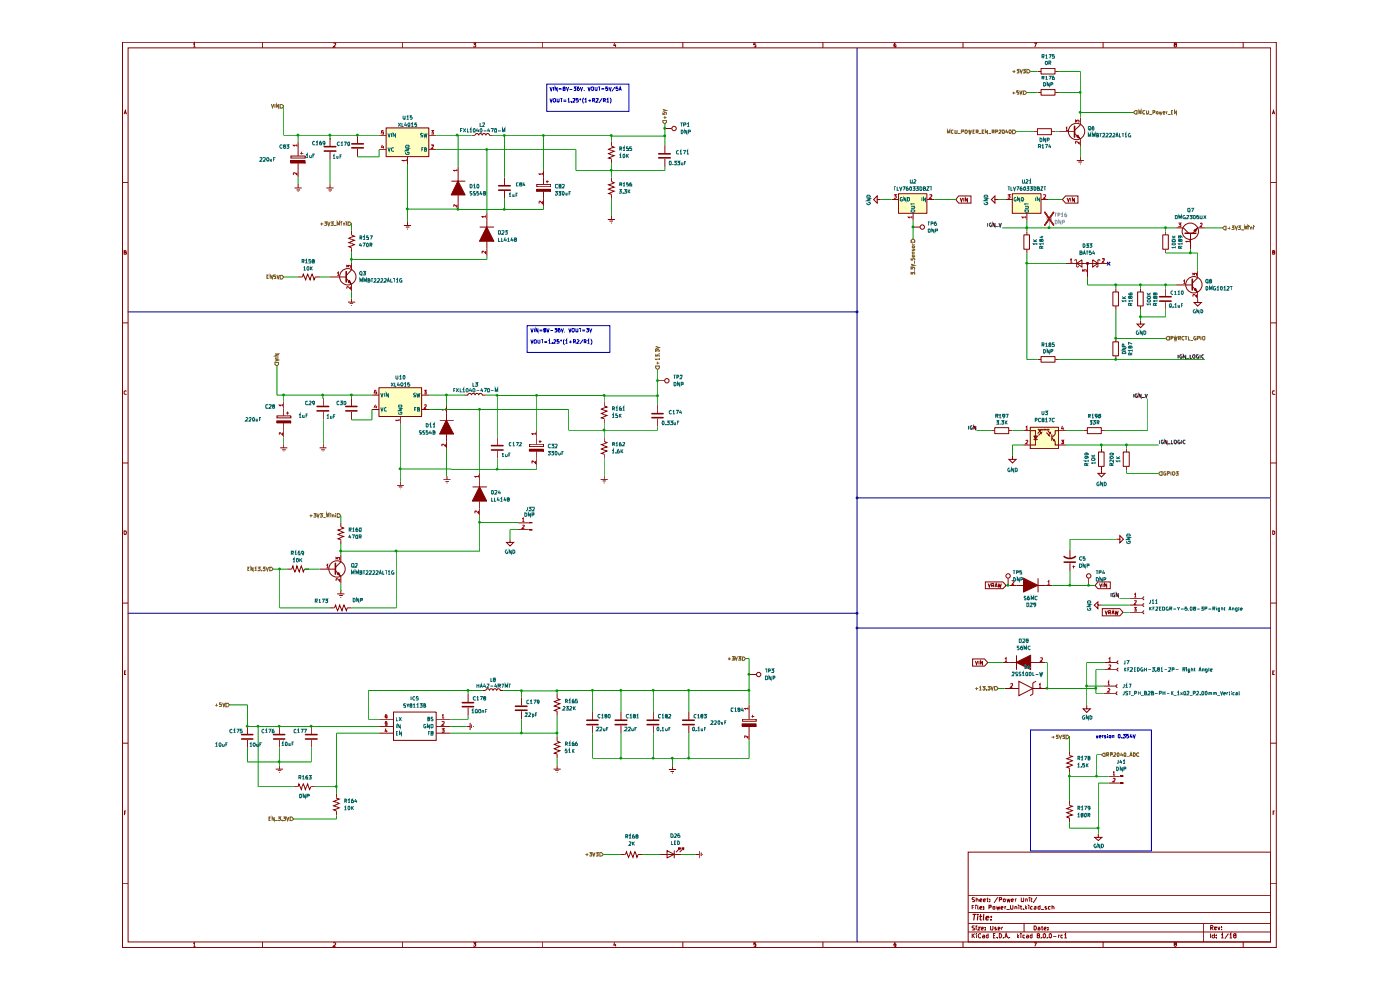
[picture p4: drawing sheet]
<svg xmlns="http://www.w3.org/2000/svg" width="297mm" height="210mm" viewBox="0 0 297 210" stroke-linecap="round" stroke-linejoin="round" font-family="sans-serif">
<g fill="none" stroke="#840000" stroke-width=".21">
<path d="M26 9h244.8v192h-244.8zM27.2 10.2h242.4v189.6h-242.4zM41.1 9.4l.1-.3v.9M41.1 10h.4M55.7 9v1.2M70.8 9.2h.4v.3l-.5 .5h.5M85.4 9v1.2M100.4 9.1h.5l-.2 .4 .2 .1v.3h-.5M115.1 9v1.2M130.4 9.1l-.2 .5h.5M130.6 9.4v.6M144.9 9v1.2"/>
<path d="M160.4 9.1h-.5v.5h.5l-.1 .4-.4-.1M174.6 9v1.2M190 9.1l-.3 .1-.1 .6 .2 .2 .3-.1-.1-.4h-.3l-.1 .1M204.3 9v1.2M219.4 9.1h.5l-.4 .9M234 9v1.2M249.3 9.5l-.2-.2 .3-.2 .2 .3-.5 .2 .2 .4 .3-.2-.2-.3M263.7 9v1.2M26 38.7h1.2M26.3 24.2l.3-.8 .2 .8M26.4 24h.3M269.6 38.7h1.2"/>
<path d="M269.9 24.2l.3-.8 .2 .8M270 24h.3M26.3 53.5h.4v-.3h-.4v.7h.4l.1-.2-.2-.2M270 53.5h.3v-.3h-.3v.7h.3l.1-.3-.1-.1M26 68.5h1.2M269.6 68.5h1.2M26 98.2h1.2M26.8 83l-.2-.1-.3 .2v.4l.2 .1h.3M269.6 98.2h1.2M270.4 83l-.1-.1a.43 .43 0 0 0-.4 .3 .43 .43 0 0 0 .2 .4h.3M26.3 112.6a.43 .43 0 0 1 .5 .2 .43 .43 0 0 1-.1 .6h-.4zM270 112.6l.4 .2v.4l-.1 .2h-.3z"/>
<path d="M26 127.9h1.2M269.6 127.9h1.2M26 157.6h1.2M26.4 142.7h.3M26.7 142.3h-.3v.8h.3M269.6 157.6h1.2M270 142.7h.3M270.4 142.3h-.4v.8h.4M26.4 172.5h.3M26.7 172h-.3v.9M270.1 172.5h.2M270.4 172h-.3v.9"/>
<path d="M26 187.4h1.2M55.7 199.8v1.2M85.4 199.8v1.2M100.4 200h.5l-.2 .2 .2 .1v.4h-.5M115.1 199.8v1.2M130.4 199.9l-.2 .6h.5M144.9 199.8v1.2M160.4 200h-.5v.3h.5l-.1 .4h-.4M174.6 199.8v1.2M190 200l-.3 .1-.1 .5 .2 .1h.3l-.1-.5-.4 .2M204.3 199.8v1.2M205.4 180.8h64.2v19h-64.2z"/>
<path d="M205.4 197.7h64.2M205.4 195.9h64.2M205.4 193.5h64.2M205.4 190h64.2M206.2 198v1M206.2 192.4h.4M206.4 198.5l.4 .5M206.7 192h-.5v.9M206.8 196.4l-.6 .1v.3l.6 .2-.1 .3h-.5M206.8 190.4l-.6 .1v.2l.6 .3-.1 .3h-.5M206.8 198l-.6 .5M207 192v.1"/>
<path d="M207 192.3v.6M207.1 196.4v.1M207.1 190.7h.2l.2 .1v.5M207.1 190.4v.9M207.1 196.7v.6M207.2 198v.1M207.2 198.4v.6M207.4 196.7h.5l-.5 .6h.5M207.4 192v.8l.2 .1M207.9 192.6l.4-.1-.1-.2-.3 .1v.4l.4 .1M207.9 191l.4-.1-.1-.2-.3 .1v.4l.4 .1M208.1 198.1a.42 .42 0 0 0-.6 .4 .42 .42 0 0 0 .6 .4"/>
<path d="M208.2 197l.4-.1-.1-.2-.3 .1v.4l.4 .1M208.4 198.4l.5 .1v.5M208.6 191l.4-.1v-.2l-.4 .1v.4l.4 .1M208.7 192.8v.1M208.7 192.4h.1M208.9 198.5l-.5 .1 .1 .4 .4-.1M209 197.2v.1M209 196.8h.1M209.3 190.7h.3M209.5 190.4v.9h.1M209.6 198.4h-.3l-.1 .1 .2 .5 .2-.1M209.6 198v1"/>
<path d="M209.8 192.4h.4v-.4h-.4v.9M210 191.2v.1M210 190.7v.1M210.1 196.4l.1 .9h.4v-.2v-.7M210.6 192.4h.5l-.1 .5-.4-.1zM210.7 198.5h.4M211.2 198h-.5v1h.5M211.3 196.8l-.1-.1-.2 .1 .4 .4-.4 .1M211.4 192.3l.2 .6 .1-.5 .2 .5 .2-.6M211.6 198.9v.1M211.7 190.3l-.8 1.2M211.7 197l.5-.1-.2-.2-.3 .1v.5h.4"/>
<path d="M212 198a.47 .47 0 0 1 .5 .5 .47 .47 0 0 1-.5 .5zM212 190.8h.4v-.4h-.4v.9M212.3 192.6l.5-.1-.1-.2-.4 .1v.4l.5 .1M212.5 196.7v.6M212.8 196.7l-.3 .1M212.8 198.9v.1M212.8 190.7h.5l-.1 .6-.4-.1zM213.2 199l.2-1 .4 1M213.2 192.3v.6M213.3 198.7h.4M213.4 192.3l-.2 .1M213.5 192.9h.7"/>
<path d="M213.6 190.7l.2 .6 .1-.5 .2 .5 .2-.6M214 198.9v.1M214.4 192l.1 .9 .4-.1v-.8M214.5 191l.5-.1-.1-.2-.4 .1v.4l.5 .1M215.3 192.4l.3-.1 .1 .1v.5M215.3 192.3v.6M215.4 190.7v.6M215.6 190.7l-.2 .1M215.8 198v1M215.9 198.6l.2 .4M216.1 192v.1M216.1 198.4l-.3 .3"/>
<path d="M216.1 192.3v.6M216.4 192.3h.4M216.6 198v.1M216.6 192v.8l.2 .1M216.6 198.4v.6M216.7 190.4v.9h.4l.1-.2v-.7M217.1 192.8v.1M217.2 195.9v1.8M217.4 198.4l-.4 .1v.4h.4M217.5 192v.9M217.6 190.7h.3v.6M217.6 192.5l.2 .4"/>
<path d="M217.6 190.7v.6M217.8 198.4l.4 .1v.5M217.8 192.3l-.3 .3M218.2 198.5l-.4 .1v.4l.4-.1M218.3 192v.1M218.3 192.3v.6M218.3 190.4v.1M218.3 190.7v.6M218.7 190.7h.3M218.8 190.4v.8l.2 .1M218.9 198.4h-.3l-.1 .1 .2 .5 .2-.1M218.9 198v1"/>
<path d="M219 192.4l-.2-.1-.2 .1 .1 .5h.3M219.4 200h.5l-.4 .7M219.4 196.4l.4 .1 .1 .4-.2 .4h-.3zM219.5 192.4h.3v.5h-.3l-.1-.2 .4-.2M220 190.3l-.8 1.2M220.2 196.8l.3-.1 .1 .1v.5h-.4l.1-.4h.3M220.2 198.5l-.2-.1v-.3l.4-.1 .2 .3-.6 .2v.4l.2 .1 .4-.2-.2-.3M220.6 192v.9h-.3l-.1-.5h.4M220.8 192.9h.7M220.9 198.9v.1M220.9 196.7h.3M221.1 196.4v.9h.1"/>
<path d="M221.5 197l.4-.1-.1-.2-.3 .1v.4l.4 .1M221.5 198a.48 .48 0 0 1 .3 .5 .48 .48 0 0 1-.3 .5l-.2-.2v-.6zM222 192.4l-.2-.1-.1 .1 .4 .4-.4 .1M222.2 198.9v.1M222.3 197.2v.1M222.3 196.8h.1M222.8 198a.48 .48 0 0 1 .3 .5 .48 .48 0 0 1-.3 .5l-.2-.2v-.6zM222.8 192.4h-.4v.4l.4 .1M223.2 192.4l.2-.1 .2 .1v.5M223.2 192v.9M223.4 198.6h.7M224.5 198.4v.6"/>
<path d="M224.8 198.4l-.3 .1M225.5 198.4h-.4l-.1 .1 .2 .5 .3-.1M225.8 198.3l.3-.3v1M225.8 199h.5M234 199.8v1.2M255.3 195.9v3.9M256.8 198v1M256.8 196.8h.4l.1-.3-.1-.2h-.4v.9M257 196.8l.3 .4M257.6 198.4h-.4l-.1 .1 .2 .5 .3-.1M257.6 198v1M257.7 196.9l.4-.1-.1-.2h-.3v.5h.3"/>
<path d="M258.1 198.9v.1M258.1 198.4v.1M258.4 196.6l.2 .6 .2-.6M259.1 198.3l.2-.3v1M259.1 199h.5M259.1 197.1v.1M259.1 196.6v.1M260.6 198l-.8 1.1M260.9 198.3l.2-.3v1M260.9 199h.5M261.9 198.5l-.2-.2 .2-.3 .3 .1v.3l-.4 .1-.1 .1 .2 .4 .3-.1v-.4h-.2M263.7 199.8v1.2"/>
<path d="M269.6 187.4h1.2M41.1 200.1l.1-.1v.7M41.1 200.7h.4M70.8 200.1l.3-.1 .1 .3-.5 .4h.5M130.6 200.2v.5M249.3 200.3l-.2-.2 .4-.1 .1 .1-.5 .3 .2 .3 .3-.1-.2-.3"/>
</g>
<path d="M206.4 194h.7M206.8 194l-.2 1.2M207.4 194v.1M207.4 194.4l-.1 .8M207.9 194.4h.4M208 194l-.1 1.1 .3 .1M208.7 194v1.2M209.2 194.7l.6-.1-.1-.2h-.4l-.2 .6 .2 .2 .3-.1M210.2 195.1v.1M210.3 194.4v.2" fill="none" stroke="#840000" stroke-width=".25"/>
<g fill="#ffffc2">
<path d="M190.6 41.1h6v4.1h-6z"/>
<path d="M214.8 41.1h6v4.1h-6z"/>
</g>
<path d="M221.7 45l1.8 2.7M223.5 45l-1.8 2.7" fill="none" stroke="#dc090d" stroke-width=".25"/>
<g fill="#ffffc2">
<path d="M218.6 90.6h6v4.5h-6z"/>
<path d="M81.9 27.1h9.1v6.1h-9.1z"/>
<path d="M80.4 82.2h9v6.1h-9z"/>
</g>
<path d="M221.7 45l1.8 2.7M223.5 45l-1.8 2.7" fill="none" stroke="#dc090d" stroke-width=".25"/>
<path d="M127.2 180.8h.4l.4 .5-.4 .3h-.4z" fill="#fff"/>
<path d="M124.2 181.3h.6M124.5 181v.6M125 180.8h.6l-.3 .3 .3 .1v.3h-.6M125.7 180.8l.3 .8 .2-.8M126.5 180.8h.4l-.2 .3 .2 .1v.3h-.4M127.2 180.8h.4l.4 .5-.4 .3h-.4z" fill="none" stroke="#725600" stroke-width=".21"/>
<g fill="none" stroke="#840000" stroke-width=".21">
<path d="M215.6 124.2h1.6M217.1 122.6l3.1 1.6-3.1 1.4zM220.2 124.2h1.5M220.2 122.7v2.9M131.7 181.3h1l.2-.6 .4 1.2 .5-1.2 .5 1.2 .4-1.2 .4 1.2 .3-.6h.9M140 181.3h4.6M141.5 180.5l1.5 .7-1.5 .8zM143 180.5v1.5M144.3 180.3v-.4h-.5h.5l-.9 .9M145 180.3v-.4h-.4h.4l-.8 .9M147.7 181.3h.6M148.3 180.5v1.5"/>
<path d="M148.8 180.8v.8M149.1 181.2v.2"/>
</g>
<path d="M217.1 122.6l3.1 1.6-3.1 1.4z" fill="#840000"/>
<g fill="none" stroke="#840000" stroke-width=".21">
<path d="M141 27.3h1.5M141 30.8v1.7M141 33.7v1.7M203.4 41.6h2.6v1.5h-2.6l-.6-.8zM203.7 42l.3 .8 .2-.8M204.5 42v.8M205.2 42v.8l-.4-.8v.8M211.1 42.3v-.7l-.8 .7 .8 .8v-.8h.7M206.3 139.8h2.6l.6 .7-.6 .8h-2.6zM209 123.4h3.8l.6 .8-.6 .7h-3.8zM209.6 123.8l.3 .7 .2-.7M210.4 124.2h.4v-.3l-.4-.1v.7"/>
<path d="M210.6 124.2l.2 .3M211.1 124.5l.2-.7 .3 .7M211.2 124.4h.3M211.7 123.8l.2 .7 .2-.5 .2 .5 .1-.7M214.2 124.2h1.4M221.7 124.2h1.6M232.9 128.3v-.6l-.7 .6 .7 .8v-.8h.8M232.9 123.4h2.6v1.5h-2.6l-.6-.7zM233.3 123.8l.2 .7 .3-.7M233.8 129.1h3.8l.6 .8-.6 .7h-3.8zM234 123.8v.7M234.4 129.5l.3 .8 .2-.8"/>
<path d="M234.8 123.8v.7l-.4-.7v.7M235.2 130h.3l.1-.4-.4-.1v.8M235.4 130l.2 .3M235.9 130.3l.2-.8 .3 .8M236 130h.3M236.6 129.5l.1 .8 .2-.5 .2 .5 .1-.8M239.7 129.9h2.7M239.7 128.3h2.7M239.7 126.9h2.7M242.7 129.6l-.3 .3 .3 .3M242.7 128l-.3 .3 .3 .4M242.7 126.6l-.3 .3 .3 .3"/>
<path d="M206.9 140.2l.3 .8 .2-.8M207.7 140.2v.8M208.4 140.2v.8l-.4-.8v.8M234.1 147.1h2.7M234.1 145.5h2.7M234.3 142.1h2.7M234.3 140.5h2.7M237.1 146.8l-.3 .3 .3 .3M237.1 145.2l-.3 .3 .3 .3M237.3 141.7l-.3 .3 .3 .3M237.3 140.2l-.3 .3 .3 .3"/>
<circle cx="143" cy="27.3" r=".47"/>
</g>
<g fill="none" stroke="#a90000" stroke-width=".21">
<path d="M214.7 123.3h.4l-.4 .6h.4M222.2 123.4l.3-.2v.7M222.2 123.9h.5M235.2 139.8l.3-.3v.8M240.6 126.1l.3-.2v.8M240.6 127.4h.4v.3l-.4 .5h.4M240.6 128.9h.4l-.2 .3 .2 .1v.3h-.4M240.6 126.7h.4M235 144.8l.2-.3v.8M235 146.1l.3-.1 .2 .3-.6 .5h.6M235 145.3h.5M235.2 141.1h.4v.3l-.4 .4h.4"/>
<path d="M235.2 140.3h.4"/>
</g>
<path d="M209.5 47.3v.8M210.3 47.3l-.4 .2v.3l.2 .3 .2-.1-.1-.3M211.1 47.3v.8l-.5-.8v.8M211.2 48.1h.6M211.9 47.3l.3 .8 .2-.8M235.7 125.8v.8M236.5 125.9h-.5l.1 .7h.4v-.4h-.2M237.2 125.8v.8l-.4-.8v.8" fill="none" stroke="#0f0f0f" stroke-width=".21"/>
<path d="M139.7 32.6h2.5M139.7 33.5h2.5" fill="none" stroke="#840000" stroke-width=".34"/>
<path d="M217.8 14.7h.4l.4 .4-.4 .4h-.4z" fill="#fff"/>
<path d="M214.8 15.1h.6M215.1 14.9v.6M215.7 14.7h.4l-.2 .3 .2 .1v.3h-.4M216.4 14.7l.3 .8 .2-.8M217.1 14.7h.4l-.3 .3 .3 .1v.3h-.4M217.8 14.7h.4l.4 .4-.4 .4h-.4z" fill="none" stroke="#725600" stroke-width=".21"/>
<path d="M217.1 19.3h.3l.4 .3-.4 .5h-.3z" fill="#fff"/>
<path d="M214.8 19.7h.6M215 19.5v.5M216.1 19.2h-.4v.4h.4v.3l-.4 .1M216.3 19.2l.3 .8 .2-.8M217.1 19.3h.3l.4 .3-.4 .5h-.3z" fill="none" stroke="#725600" stroke-width=".21"/>
<path d="M214.8 27.6h.4l.4 .3-.4 .5h-.4z" fill="#fff"/>
<g fill="none" stroke="#725600" stroke-width=".21">
<path d="M201 28.3v-.7l.2 .5 .3-.5v.7M202.3 27.6l-.5 .1v.5l.5 .1M202.6 27.6v.7h.4v-.7M203.2 28.4h.6M204 27.9h.3l.1-.3h-.4v.7M204.7 27.7h.4l.1 .3-.1 .3-.4-.1zM205.5 27.6l.1 .7 .1-.5 .2 .5 .2-.7M206.4 27.9h.3M206.8 27.6h-.4v.7h.4M207.1 27.9h.3l.1-.2-.4-.1v.7M207.3 27.9l.2 .4M207.6 28.4h.6"/>
<path d="M208.4 27.9h.2M208.8 27.6h-.4v.7h.4M209.5 27.6v.7l-.5-.7v.7M209.7 28.4h.5M210.5 27.9h.3l.1-.2-.4-.1v.7M210.6 27.9l.3 .4M211.2 27.9h.4l.1-.2-.5-.1v.7M211.9 27.6h.4v.2l-.4 .5h.4M212.7 27.6h.3v.7h-.3zM213.5 27.5l-.1 .5h.4M213.7 27.8v.5M214.1 27.6h.4v.7h-.4z"/>
<path d="M214.8 27.6h.4l.4 .3-.4 .5h-.4z"/>
</g>
<path d="M193.3 51l.4-.4 .4 .4v.4h-.8z" fill="#fff"/>
<g fill="none" stroke="#725600" stroke-width=".21">
<path d="M193.3 51l.4-.4 .4 .4v.4h-.8zM193.3 58.2v-.4l.2 .3 .1-.3h.4v.4M193.3 57.2v-.5l.2 .3 .1-.3h.4v.5M193.3 56l.8 .3-.8 .2M193.3 54.8l.1 .4 .2-.1 .2-.3 .3 .1-.1 .3M193.5 52.9v.3l.3-.1 .1-.3 .2 .1-.1 .3M193.5 52.2l.4-.1 .2 .3-.5 .2zM193.5 51.6l.1 .2M193.5 53.8h.6M193.5 51.8h.6M194 57.5h.1M194 54.2l.1 .2-.2 .1-.4-.1v-.2l.2-.1 .1 .4"/>
<path d="M194.1 53.5h-.6l.1 .3M194.1 55.4v.6"/>
</g>
<g fill="none" stroke="#840000" stroke-width=".21">
<path d="M186.1 42.3v-.7l-.8 .7 .8 .8v-.8h.8M189.1 42.3h1.6M190.6 41.1h6v4.1h-6zM193.7 48.2h1.5M193.7 45.3v1.5M196.7 42.3h1.5M254.1 58.9l-1.1 1.1M236.1 72.5h1.2v3h-1.2zM236.7 71.8v.8M236.7 75.5v.8M241.3 61.9h1.2v3h-1.2zM242 68v.7h.7l-.7 .8-.8-.8h.8"/>
<path d="M242 61.2v.8M242 64.9v.8M247.3 61.2v1.6M247.3 64.1v1.6M253 60.8l1.1 1.2M253.3 61.5l.4-.3 .2 .6zM254.1 63.5v.7h.7l-.7 .7-.8-.7h.8"/>
<circle cx="195.7" cy="48.2" r=".47"/>
</g>
<path d="M191.4 41.9l-.4 .1v.6h.4v-.3h-.1M192.2 41.9v.8l-.4-.8v.8M192.5 41.9h.4v.2v.4l-.2 .2h-.2zM193.3 44.6l.6-.1 .2 .4-.3 .1h-.5zM193.3 43.8h.7l.1 .1-.1 .3h-.7M193.3 43.1v.4M193.3 43.3h.8M195.6 41.9v.8M196.3 41.9v.8l-.4-.8v.8" fill="none" stroke="#006464" stroke-width=".21"/>
<path d="M189.6 41.3h.6l-.3 .3 .3 .3-.2 .2-.4-.1M193.5 46.1h-.8l.2 .2M193.5 45.9v.4M197.3 41.4l.3-.1 .1 .3-.5 .5h.5" fill="none" stroke="#a90000" stroke-width=".21"/>
<path d="M252.9 59.2v2.3M246 62.9h2.4M246 63.9h2.4" fill="none" stroke="#840000" stroke-width=".34"/>
<path d="M253.3 61.4l.3-.2 .3 .6z" fill="#840000"/>
<g fill="none" stroke="#840000" stroke-width=".21">
<path d="M254.1 57.4v1.5M236.1 61.9h1.2v3h-1.2zM236.7 61.2v.8M236.7 64.9v.8M249.5 60.4h3.5M254.1 62v1.5"/>
<circle cx="253.3" cy="60.4" r="1.74"/>
</g>
<path d="M251 59.7l.3-.3v.8M253.1 58.4v-.4l.3 .2v-.2h.4l-.1 .4M251 60.2h.5M253.8 62.5v.5l-.4-.5h-.3v.4" fill="none" stroke="#a90000" stroke-width=".21"/>
<path d="M249.9 75.3v.7M250.7 75.3h-.3a.39 .39 0 0 0-.1 .4 .39 .39 0 0 0 .5 .2v-.2h-.2M251.5 75.3v.7l-.5-.7v.7M251.7 76h.5M252.5 75.3v.7h.3M253.1 75.3h.4v.6l-.2 .1-.3-.2zM254.2 75.3h-.3l-.1 .1 .1 .5 .3 .1v-.3M254.6 75.3v.7M255.3 75.3l-.4 .1v.4l.3 .2 .1-.1" fill="none" stroke="#0f0f0f" stroke-width=".21"/>
<path d="M247.6 71.4h.5v.7h-.5l-.3-.3z" fill="#fff"/>
<g fill="none" stroke="#725600" stroke-width=".21">
<path d="M247.6 71.4h.5v.7h-.5l-.3-.3zM248.4 71.7h.3l.1-.2-.4-.1v.7M249.1 71.4l.2 .7 .1-.6 .1 .6 .3-.7M250 71.7h.4v-.2l-.4-.1v.7M250.2 71.7l.2 .4M251.2 71.5l-.3-.1a.38 .38 0 0 0-.2 .5 .38 .38 0 0 0 .5 .1M251.4 71.4h.5M251.6 71.4v.7M252.1 71.4v.7h.4M252.6 72.2h.5M253.7 71.4h-.3a.38 .38 0 0 0-.1 .5 .38 .38 0 0 0 .4 .1v-.2h-.1M254 71.7h.4l.1-.2-.5-.1v.7"/>
<path d="M254.8 71.4v.7M255.2 71.4l.4 .1v.5l-.2 .1-.3-.2z"/>
</g>
<path d="M259.3 48.3l.5-.3h.3v.8h-.3z" fill="#fff"/>
<g fill="none" stroke="#725600" stroke-width=".21">
<path d="M259.3 48.3l.5-.3h.3v.8h-.3zM260.4 48.4h.6M260.8 48.1v.6M261.4 47.9h.4l-.3 .4h.3v.3h-.4M262 47.9l.3 .8 .2-.8M262.7 47.9h.4l-.2 .4h.2v.3h-.4M263.3 48.8h.6M264.1 48.7v-.8l.2 .6 .3-.6v.8M264.9 47.9v.1M264.9 48.2v.5M265.3 48.3h.3v.4M265.3 48.2v.5"/>
<path d="M265.9 47.9v.1M265.9 48.2v.5"/>
</g>
<path d="M251 48.3l1.2 1.2M253.3 48.8l.6-.3-.2 .6zM254.1 48.3l-1.1 1.2" fill="none" stroke="#840000" stroke-width=".21"/>
<path d="M251.4 49.5h2.3" fill="none" stroke="#840000" stroke-width=".34"/>
<path d="M253.3 48.8l.6-.3-.3 .6z" fill="#840000"/>
<g fill="none" stroke="#840000" stroke-width=".21">
<path d="M249.5 48.3h1.5M252.6 49.5v3.4M254.1 48.3h1.5M230.5 149.6v.8h.8l-.8 .7-.7-.7h.7"/>
<circle cx="252.5" cy="49.1" r="1.74"/>
</g>
<path d="M250 47.3h.5l-.2 .4h.2v.3h-.5M252.3 51.2h-.8l.3 .2M252.3 51v.4M254.6 47.4h.4v.3l-.4 .4h.4" fill="none" stroke="#a90000" stroke-width=".21"/>
<path d="M211 145.6h.4l.3 .4-.3 .4h-.4z" fill="#fff"/>
<path d="M206.9 146h.6M207.2 145.8v.6M207.8 145.8l.2-.2v.8M207.8 146.4h.4M208.4 145.6h.6l-.3 .3 .3 .1v.3h-.6M209.3 146.3v.1M209.5 145.6h.6l-.3 .3 .3 .3-.2 .2-.4-.1M210.2 145.6l.3 .8 .2-.8M211 145.6h.4l.3 .4-.3 .4h-.4z" fill="none" stroke="#725600" stroke-width=".21"/>
<path d="M215.6 139v3.1M214.1 140.5h1.5M215.6 140.5l3-1.5v3zM218.7 140.5h1.5" fill="none" stroke="#840000" stroke-width=".21"/>
<path d="M215.6 140.5l3-1.5v3z" fill="#840000"/>
<path d="M212.7 140.5h1.4M213.1 146h3M216.1 144.5l3 1.5-3 1.6zM219.1 146h3.1M219.8 144.5l-.7 .4v2.3l-.6 .4M220.2 140.5h1.5M233 176.9v.7h.8l-.8 .7-.8-.7h.8" fill="none" stroke="#840000" stroke-width=".21"/>
<path d="M213.2 139.8l.2-.3v.8M220.7 139.6h.4v.3l-.4 .4h.4M213.2 140.3h.4M214.4 145.1l.4-.1v.4l-.4 .4h.4M220.5 145.3l.1-.3v.8M220.5 145.8h.4" fill="none" stroke="#a90000" stroke-width=".21"/>
<path d="M233.7 160.1l.4-.3h.3v.6h-.3z" fill="#fff"/>
<g fill="none" stroke="#725600" stroke-width=".21">
<path d="M236.3 159.8l.3-.1 .1 .2-.5 .5h.5M237.1 159.8l.1-.1 .2 .1-.1 .6h-.2zM237.9 159.7l-.2 .5h.5M238.1 159.9v.5M238.6 159.7l.2 .1v.6h-.3l-.1-.2zM240.4 159.7a.42 .42 0 0 1 .4 .3 .42 .42 0 0 1-.1 .4h-.3zM241.6 159.8l-.2-.1-.3 .1v.5l.2 .1h.3M233.7 160.1l.4-.3h.3v.6h-.3zM234.8 160.1h.3l.1-.3-.4-.1v.7M234.9 160.1l.3 .3M235.5 160.1h.4l.1-.3-.5-.1v.7M239 160.5h.6"/>
<path d="M239.7 160.4l.2-.7 .3 .7M239.7 160.3h.4"/>
</g>
<path d="M237.5 166.1h.2M237.5 164.7h.2M237.7 166h.5v.2h-.5z" fill="none" stroke="#840000" stroke-width=".21"/>
<path d="M237.7 166h.5v.2h-.5z" fill="#840000"/>
<path d="M237.7 164.6l.5 .1z" fill="none" stroke="#840000" stroke-width=".21"/>
<path d="M237.7 164.5l.5 .1z" fill="#840000"/>
<path d="M235.2 164.7h2.3M235.2 166.1h2.3" fill="none" stroke="#840000" stroke-width=".21"/>
<path d="M236.1 163.8l.2-.1v.7M236.1 165.2h.5v.2l-.6 .5h.6M236.1 164.4h.5" fill="none" stroke="#a90000" stroke-width=".21"/>
<path d="M226.1 156h.4l.4 .3-.4 .4h-.4z" fill="#fff"/>
<path d="M223.1 156.4h.6M223.4 156.1v.5M224 156h.4l-.2 .2 .2 .1v.3h-.4M224.7 156l.3 .6 .2-.6M225.4 156h.4l-.3 .2 .3 .1v.3h-.4M226.1 156h.4l.4 .3-.4 .4h-.4z" fill="none" stroke="#725600" stroke-width=".21"/>
<g fill="none" stroke="#840000" stroke-width=".21">
<path d="M219.4 27.9h.7M220.1 27.3h2.9v1.3h-2.9zM223.1 27.9h.8M228.4 34h1.5M228.8 34.4h.7M229.1 34.8h.2M229.2 33.3v.7M213.3 42.3h1.5M214.8 41.1h6v4.1h-6zM217.8 45.3v1.5M220.9 42.3h1.4M226.1 41.6h2.6v1.5h-2.6l-.7-.8z"/>
<path d="M226.4 42l.2 .8 .3-.8M227.2 42v.8M227.9 42v.8l-.4-.8v.8M228 55.3v-.2h.4v1.5h.4v-.1M228.4 55.9l1.1-.8v1.5zM228.4 55.9h4.5M230.6 55.7l.3 .2-.1 .2-.3-.2zM231.8 55.1l1.1 .8-1.1 .7zM233.3 55.3v-.2h-.4v1.5h-.3v-.1M226.9 159.3v1l.6 .1-1.2 .5 1.2 .5-1.2 .5 1.2 .4-1.2 .4 .6 .3v.9M226.9 169.9v1l.6 .1-1.2 .5 1.2 .5-1.2 .4 1.2 .5-1.2 .4 .6 .3v.8"/>
</g>
<path d="M215.6 41.9l-.5 .2 .1 .5h.4l-.1-.3M216.3 41.9v.8l-.4-.8v.8M216.7 41.9h.3a.42 .42 0 0 1 .2 .5 .42 .42 0 0 1-.5 .3zM217.4 43.8l.8 .1-.1 .3h-.7M217.4 43.1v.4M217.4 43.3h.8M217.5 44.5h.6l.1 .5h-.7zM219.7 41.9v.8M220.6 41.9v.8l-.6-.8v.8" fill="none" stroke="#006464" stroke-width=".21"/>
<path d="M213.8 41.3h.5l-.3 .3 .3 .3-.2 .2-.3-.1M217.6 46.1h-.8l.3 .2M217.6 45.9v.4M221.4 41.4h.4v.3l-.4 .4h.4" fill="none" stroke="#a90000" stroke-width=".21"/>
<g fill="none" stroke="#a1a1a1" stroke-width=".21">
<path d="M222.6 46.8v1.5"/>
<circle cx="222.6" cy="46.4" r=".47"/>
</g>
<path d="M221.7 45l1.8 2.7M223.5 45l-1.8 2.7" fill="none" stroke="#dc090d" stroke-width=".25"/>
<path d="M230.6 55.6l.3 .2-.1 .2-.3-.2z" fill="#840000"/>
<g fill="none" stroke="#840000" stroke-width=".21">
<path d="M220.1 19.6h.8M220.1 15.1h.8M220.8 19h3v1.2h-3zM220.8 14.5h3v1.2h-3zM223.9 19.6h.7M223.9 15.1h.7M228 28.4l1.2 1.1M228.7 28.7l.3 .6-.6-.3zM229.2 26.5l-1.2 1.1M217.2 49.8h1.2v3.1h-1.2zM217.8 49.1v.8M217.8 52.9v.8"/>
<path d="M226.1 55.9h2.3M230.7 55.9v3M232.9 55.9h2.3"/>
</g>
<path d="M227.1 55.1l.1-.2v.7M227.1 55.6h.4M229.7 57.7v-.5l.2 .3 .1-.3h.4v.5M233.8 54.9h.5v.3l-.5 .4h.5" fill="none" stroke="#a90000" stroke-width=".21"/>
<path d="M228 26.8v2.3" fill="none" stroke="#840000" stroke-width=".34"/>
<path d="M228.6 28.7l.4 .5-.6-.2z" fill="#840000"/>
<g fill="none" stroke="#840000" stroke-width=".21">
<path d="M224.6 27.9h3.4M229.2 25v1.5M229.2 29.5v1.5M220.1 76.3h.8M220.8 75.6h3v1.2h-3zM223.9 76.3h.7"/>
<circle cx="228.4" cy="27.9" r="1.74"/>
</g>
<path d="M226.1 27.2l.2-.2v.7M226.1 27.7h.5M228.2 26v-.5l.2 .2 .4-.2 .1 .1-.1 .4M228.9 30.1v.4l-.4-.4h-.3l.1 .4" fill="none" stroke="#a90000" stroke-width=".21"/>
<path d="M240.9 23.4h.3v.8h-.3l-.5-.3z" fill="#fff"/>
<g fill="none" stroke="#725600" stroke-width=".21">
<path d="M240.9 23.4h.3v.8h-.3l-.5-.3zM241.6 24.2v-.8l.3 .6 .2-.6v.8M242.9 23.5a.36 .36 0 0 0-.5 .3 .36 .36 0 0 0 .3 .4l.2-.1M243.2 23.4l.1 .8 .4-.2v-.6M243.8 24.3h.6M244.6 23.9l.4-.2-.1-.3h-.3v.8M245.4 23.7l.3 .1v.3l-.3 .1-.1-.2zM246 23.7l.1 .5 .1-.3 .2 .3 .1-.5M246.8 24l.3-.1v-.2h-.3v.4h.3M247.5 23.7v.5M247.6 23.7l-.1 .2M247.7 24.3h.6"/>
<path d="M248.5 23.8h.2M248.8 23.4h-.3v.8h.3M249.6 23.4v.8l-.4-.8v.8"/>
</g>
<g fill="none" stroke="#840000" stroke-width=".21">
<path d="M246.7 49.8h1.2v3.1h-1.2zM247.3 49.1v.8M247.3 52.9v.8M217.1 91.3h2.6v3.1h-2.6M218.6 90.6h6v4.5h-6zM219.3 92.5h.8l-.4 .8zM219.3 93.3h.8M220.4 91.3h.3l-.6 .6M220.4 91l-.2 .2h2.5M220.6 91.9l.3-.1-.6 .6M220.7 91l-.1 .2M220.7 91.3l-.1 .3"/>
<path d="M220.9 91.8v.3M221 91l-.1 .2M221.3 91l-.2 .2M221.7 91l-.2 .2M221.9 91l-.2 .2M222 91.8l.6 .6-.1-.3M222.2 91.3l.6 .6v-.3M222.2 91l-.1 .2M222.3 92.3l.3 .1M222.5 91l-.2 .2M222.5 91.9h.3M223.1 92.2v1.2"/>
<path d="M223.2 93l.7 .6v.8h2.2M223.5 93.5l.2-.2 .1 .3zM226.1 91.3h-2.2v.8l-.7 .7M229.9 91.3h.8M230.7 90.7h2.9v1.3h-2.9zM233.7 91.3h.7M227 116.6v2M227 119.5v1.7M227.7 120v.6M236.8 114.4h.8v-.8l.7 .8-.7 .7v-.7M213.9 122.7v1.5M227.5 120.2h.6"/>
<path d="M231 122.7v1.5"/>
<circle cx="213.9" cy="122.2" r=".47"/>
<circle cx="231" cy="122.2" r=".47"/>
</g>
<path d="M225.7 118a1.93 1.93 0 0 0 2.5 0M225.8 119.2h2.3" fill="none" stroke="#840000" stroke-width=".34"/>
<path d="M217.6 90.6l.2-.2v.8M217.6 93.5h.4v.2l-.4 .4h.4M217.6 91.2h.4M225.1 93.4h.5l-.2 .3 .2 .1v.3h-.5M225.4 90.3l-.2 .6h.4M225.5 90.7v.5" fill="none" stroke="#a90000" stroke-width=".21"/>
<g fill="none" stroke="#0f0f0f" stroke-width=".21">
<path d="M240.5 83.6v.7M241.3 83.6h-.3a.38 .38 0 0 0-.2 .5 .38 .38 0 0 0 .5 .1v-.2h-.2M242.1 83.6v.7l-.5-.7v.7M242.2 84.3h.6M242.9 83.6l.3 .7 .2-.7M246 93.4v.7M246.8 93.4l-.4 .1v.5l.2 .1h.2v-.3h-.2M247.6 93.4v.7l-.5-.7v.7M247.7 94.1h.6M248.5 93.4v.7h.3M249.1 93.5l.3-.1 .2 .2-.2 .5-.3-.1zM250.3 93.4h-.3a.39 .39 0 0 0-.1 .5 .39 .39 0 0 0 .5 .2v-.3h-.2"/>
<path d="M250.7 93.4v.7M251.5 93.4h-.4a.39 .39 0 0 0-.1 .5 .39 .39 0 0 0 .5 .2"/>
</g>
<path d="M246.1 100.1h.4v.7h-.4l-.3-.4z" fill="#fff"/>
<path d="M246.1 100.1h.4v.7h-.4l-.3-.4zM247.3 100.1l-.4 .1v.5l.2 .1 .2-.1v-.2h-.2M247.6 100.4h.4l.1-.3h-.5v.7M248.4 100.1v.7M248.7 100.2l.4-.1 .2 .2v.3l-.3 .2-.3-.1zM249.5 100.1h.4l-.2 .2 .2 .1v.3h-.4" fill="none" stroke="#725600" stroke-width=".21"/>
<path d="M210.3 91.3h.8M211 90.7h3v1.3h-3zM214 91.3h.8M214.8 96.7v.7h.8l-.8 .8-.8-.8h.8M233 95.9h1.2v3h-1.2zM233.7 99v1.4h.7l-.7 .8-.8-.8h.8M233.7 95.2v.7M238.3 95.9h1.3v3h-1.3zM239 95.2v.7M239 99v.7" fill="none" stroke="#840000" stroke-width=".21"/>
<path d="M205.5 90.3v.8M206.2 90.3l-.4 .2 .1 .5h.3v-.2M207 90.3v.8l-.4-.8v.8" fill="none" stroke="#0f0f0f" stroke-width=".21"/>
<path d="M140.6 25.6h.8v.3l-.4 .4-.4-.4z" fill="#fff"/>
<path d="M140.6 25.6h.8v.3l-.4 .4-.4-.4zM140.6 23.9v.4h.4v-.4h.3v.4M140.6 23.2l.8 .2-.8 .2M140.8 24.9h.6M141 24.6v.6" fill="none" stroke="#725600" stroke-width=".21"/>
<g fill="none" stroke="#840000" stroke-width=".21">
<path d="M107 37.7v1.6M113.9 39.1h2.9v.5h-2.9zM115.3 36.1v3M115.8 38.5h.6M116.1 38.3v.6M129.7 37.7v.8l.6 .3-1.2 .4 1.2 .5-1.2 .4 1.2 .4-1.2 .6 .6 .1v1M129.7 30.1v.9l.6 .2-1.2 .5 1.2 .4-1.2 .5 1.2 .4-1.2 .5 .6 .2v.9M101.8 48.2h3M103.2 48.1l1.6 3.1h-3.1zM103.3 46.7v1.5M103.3 51.2v1.5M107 40.5v1.7"/>
<path d="M113.8 40.2h3v.4h-3zM115.3 40.6v3.1M128.9 46.6h1.6M129.3 46.9h.7M129.6 47.3h.2M129.7 45.8v.8"/>
</g>
<path d="M113.8 40.4h3" fill="none" stroke="#840000" stroke-width=".42"/>
<path d="M115.1 36.9h-.7l.1 .2M115.1 36.7v.4M115.1 42.7v.5l-.6-.5-.1 .1v.4" fill="none" stroke="#a90000" stroke-width=".21"/>
<path d="M105.8 39.4h2.4M105.8 40.3h2.4" fill="none" stroke="#840000" stroke-width=".34"/>
<path d="M103.2 48.1l1.6 3.1h-3.1z" fill="#840000"/>
<g fill="none" stroke="#840000" stroke-width=".21">
<path d="M80.4 31.7h1.6M80.4 28.7h1.6M81.9 27.1h9.1v6.1h-9.1zM86.4 33.3v1.5M91 31.7h1.5M91 28.7h1.5M95.8 38.4h2.9M97.1 38.4l1.6 3h-3zM97.2 36.9v1.5M103.1 28.7l-.1-.3-.3-.1-.3 .1-.1 .3-.1-.3-.3-.1-.2 .1-.1 .3-.2-.3-.2-.1-.3 .1-.1 .3h-.7M103.1 28.7l.1-.3 .3-.1 .2 .1 .1 .3M103.8 28.7h.8"/>
<path d="M85.7 47.8h1.5M86.1 48.2h.8M86.4 48.6h.1M86.4 47.1v.7M97.2 41.4v1.5M103.3 45.2v1.5M103.3 52.7v1.6"/>
</g>
<path d="M81.1 30.7l-.2 .5h.5M81.4 27.7h-.4l-.1 .4 .5-.1v.4h-.5M81.4 31v.5M86.2 34h-.8l.3 .2M86.2 33.8v.4M91.5 30.8h.4v.3l-.4 .4h.4M91.5 27.7h.4l-.2 .3 .2 .1v.3h-.4M103 46h-.7l.1 .1M103 53.2v.6l-.6-.6-.1 .1 .1 .4M103 45.7v.4" fill="none" stroke="#a90000" stroke-width=".21"/>
<g fill="none" stroke="#006464" stroke-width=".21">
<path d="M82.3 31.3l.2 .8 .3-.8M82.3 28.3l.2 .7 .3-.7M83.1 28.3v.7M83.5 31.4l-.2-.1-.2 .2v.4l.1 .2 .3-.1M83.9 28.3v.7l-.5-.7v.7M86 31.6h.8l-.8 .4h.8M86.1 32.3l-.1 .2 .2 .3h.5l.1-.5h-.4v.2M86.1 30.9l.6-.1 .1 .4h-.8zM89.5 31.7h.2M89.7 28.4h-.5v.2l.5 .2v.2h-.5M89.8 31.3h-.3v.8M89.9 28.3l.2 .7 .1-.5 .2 .5 .2-.7"/>
<path d="M90.1 31.7h.3l.1-.2-.4-.2v.8h.3l.1-.4h-.2"/>
</g>
<path d="M97.1 38.4l1.6 3h-3z" fill="#840000"/>
<g fill="none" stroke="#840000" stroke-width=".21">
<path d="M97.2 35.4v1.5M97.2 42.9v1.5M105.5 92.8v1.6M105.5 95.6v1.7M112.3 95.3h3v.4h-3zM112.3 94.2h3v.5h-3zM113.9 91.3v2.9M113.9 95.8v3M114.3 93.6h.6M114.5 93.4v.6M100.2 103.3h3.1M101.7 103.2l1.5 3.1h-3z"/>
<path d="M101.8 101.8v1.5M101.8 106.3v1.6"/>
</g>
<path d="M96.9 36.1h-.6l.1 .2M96.9 35.9v.4M96.9 43.4v.5l-.5-.5-.1 .1v.4M113.6 92h-.7l.1 .2M113.6 97.8v.5l-.7-.5v.5M113.6 91.8v.4" fill="none" stroke="#a90000" stroke-width=".21"/>
<path d="M104.3 94.5h2.4M104.3 95.5h2.4" fill="none" stroke="#840000" stroke-width=".34"/>
<path d="M112.3 95.5h3" fill="none" stroke="#840000" stroke-width=".42"/>
<path d="M101.7 103.2l1.5 3.1h-3z" fill="#840000"/>
<path d="M101.8 100.3v1.5M101.8 107.9v1.5M112.1 112.3h.2M112.1 110.9h.2M112.3 112.3l.6 .1z" fill="none" stroke="#840000" stroke-width=".21"/>
<path d="M101.5 101.1h-.8l.3 .2M101.5 108.4v.5l-.5-.5-.3 .1 .1 .3M101.5 100.8v.5" fill="none" stroke="#a90000" stroke-width=".21"/>
<path d="M112.3 112.3l.5 .1z" fill="#840000"/>
<path d="M112.3 110.8l.6 .1z" fill="none" stroke="#840000" stroke-width=".21"/>
<path d="M112.3 110.8l.5 .1z" fill="#840000"/>
<g fill="none" stroke="#840000" stroke-width=".21">
<path d="M69.3 39.9h1.5M70 39.1v.8M75.9 28.7v1.7M75.9 31.6v1.7M69.7 40.3h.7M69.9 40.6h.2M73.5 59.1l1.1 1.2M73.8 59.9l.4-.4 .2 .6zM74.6 57.2l-1.1 1.2M73.8 64.1h1.5M74.2 64.4h.7M74.5 64.8h.2"/>
<path d="M74.6 63.3v.8M128.2 85.2v.9l.6 .3-1.2 .4 1.2 .4-1.2 .5 1.2 .4-1.2 .5 .6 .2v.9M128.2 92.8v.8l.6 .3-1.2 .4 1.2 .5-1.2 .4 1.2 .5-1.2 .5 .6 .1v1M109.9 110.9h2.2M109.9 112.3h2.2M127.4 101.7h1.5M127.8 102h.7M128.1 102.4h.2M128.2 100.9v.8"/>
</g>
<path d="M110.8 110.1l.2-.2v.8M110.8 111.4h.4v.2l-.5 .5h.5M110.8 110.7h.4" fill="none" stroke="#a90000" stroke-width=".21"/>
<path d="M74.6 30.5h2.5M74.6 31.4h2.5M73.4 57.6v2.2" fill="none" stroke="#840000" stroke-width=".34"/>
<path d="M74.1 59.5l.3 .6-.6-.3z" fill="#840000"/>
<g fill="none" stroke="#840000" stroke-width=".21">
<path d="M70 58.8h3.5M74.6 55.7v1.5M74.6 60.3v1.5"/>
<circle cx="73.8" cy="58.7" r="1.74"/>
</g>
<path d="M71.5 58l.3-.3v.8M71.5 58.5h.5M73.6 56.7v-.4l.3 .3v-.3h.3v.4M74.3 60.8v.5l-.5-.5-.2 .2 .1 .2" fill="none" stroke="#a90000" stroke-width=".21"/>
<path d="M59.4 58.4h.5l.3 .4-.3 .4h-.5z" fill="#fff"/>
<path d="M56.6 58.8h.3M57 58.3h-.4v.8h.4M57.7 58.3v.8l-.4-.8v.8M58.5 58.3h-.4v.5h.4v.3h-.4M58.8 58.3l.2 .8 .3-.8M59.4 58.4h.5l.3 .4-.3 .4h-.5z" fill="none" stroke="#725600" stroke-width=".21"/>
<path d="M62.5 39.9h1.5M63.2 39.1v.8M62.9 40.3h.8M63.2 40.6h.1M63.2 58.8h1l.1-.6 .5 1.1 .5-1.1 .5 1.1 .4-1.1 .4 1.1 .3-.5h.9" fill="none" stroke="#840000" stroke-width=".21"/>
<path d="M59.4 22.2h.5l.3 .3-.3 .4h-.5z" fill="#fff"/>
<path d="M57.6 22.1l.2 .8 .3-.8M58.3 22.1v.8M59.1 22.1v.8l-.4-.8v.8M59.4 22.2h.5l.3 .3-.3 .4h-.5z" fill="none" stroke="#725600" stroke-width=".21"/>
<path d="M68.8 31.1h2.4M68.8 32h2.4" fill="none" stroke="#840000" stroke-width=".34"/>
<path d="M61.7 34.1h3v.5h-3zM61.7 33.1h3.1v.4h-3.1zM63.2 31.6v1.5M63.2 34.6v1.5M63.7 32.5h.6M64 32.2v.6M70 29.3v1.7M70 32.2v1.7" fill="none" stroke="#840000" stroke-width=".21"/>
<path d="M61.7 34.1h3v.5h-3z" fill="#840000"/>
<path d="M63.2 30.1v1.5M63.2 36.1v1.5" fill="none" stroke="#840000" stroke-width=".21"/>
<path d="M63 30.8h-.8l.3 .3M63 36.7v.4l-.4-.4h-.3v.4M63 30.6v.5" fill="none" stroke="#a90000" stroke-width=".21"/>
<path d="M73.8 47.1h.4l.4 .4-.4 .3h-.4z" fill="#fff"/>
<g fill="none" stroke="#725600" stroke-width=".21">
<path d="M68 47.5h.6M68.2 47.2v.6M68.8 47.1h.5l-.2 .2h.2v.4l-.1 .1-.4-.1M69.5 47.1l.3 .7 .2-.7M70.2 47.1h.5l-.3 .2h.2l.1 .4-.2 .1-.3-.1M70.8 47.8h.6M71.5 47.8v-.7l.3 .5 .2-.5v.7M72.4 47.1v.1M72.4 47.3v.5M72.8 47.8v-.5l.3 .1v.4M73.5 47.1v.1M73.5 47.3v.5"/>
<path d="M73.8 47.1h.4l.4 .4-.4 .3h-.4z"/>
</g>
<path d="M74.6 48.9v1l.6 .2-1.2 .4 1.2 .5-1.2 .5 1.2 .4-1.2 .4 .6 .3v.9M93.3 89.1h3M94.7 89.1l1.5 3h-2.9zM94.7 87.6v1.5M94.7 92.1v1.5" fill="none" stroke="#840000" stroke-width=".21"/>
<path d="M94.7 89.1l1.5 3h-2.9z" fill="#840000"/>
<g fill="none" stroke="#840000" stroke-width=".21">
<path d="M78.9 83.8h1.5M78.9 86.9h1.5M80.4 82.2h9v6.1h-9zM84.9 88.4v1.5M89.5 83.8h1.5M89.5 86.9h1.5M94.7 86.1v1.5M94.7 93.6v1.6M102.3 83.8h.7M102.3 83.8l-.1-.3-.3-.1-.2 .1-.1 .3-.2-.3-.2-.1-.3 .1-.1 .3-.1-.3-.3-.1-.2 .1-.2 .3-.1-.3-.3-.1-.2 .1-.1 .3h-.8M84.2 102.9h1.5M84.6 103.3h.7"/>
<path d="M84.9 103.7h.1M84.9 102.2v.7M94.1 101.8h1.5M94.5 102.1h.7M94.7 102.4h.2M94.8 101v.8"/>
</g>
<path d="M79.7 85.8l-.3 .6h.5M79.8 82.8h-.3l-.1 .4 .4-.1 .1 .4-.5 .1M79.8 86.1v.5M84.7 89.1h-.7l.2 .2M84.7 88.9v.4M90 85.9h.4v.3l-.4 .4h.4M90 82.8h.4l-.2 .3h.2v.5h-.4M94.5 86.9h-.8l.3 .2M94.5 94.2v.5l-.4-.5-.4 .1 .1 .4M94.5 86.6v.5" fill="none" stroke="#a90000" stroke-width=".21"/>
<g fill="none" stroke="#006464" stroke-width=".21">
<path d="M80.8 86.4l.2 .8 .3-.8M80.8 83.4l.2 .8 .3-.8M81.5 83.4v.8M82 86.5l-.2-.1-.3 .2v.4l.2 .2 .3-.1M82.4 83.4v.8l-.4-.8v.8M84.6 87.5l.1 .4 .6-.1v-.3h-.3v.1M84.6 86.7h.7l-.7 .4h.7M84.6 86l.6-.1 .1 .5h-.7zM88 86.8h.2M88.1 83.5l-.2-.1-.2 .2 .4 .3v.3h-.4M88.3 86.4h-.3v.8M88.4 83.4l.2 .8 .1-.6 .2 .6 .2-.8"/>
<path d="M88.6 86.8h.4v-.3l-.4-.1v.8h.4v-.3l-.2-.1"/>
</g>
<path d="M71.5 109h.5l.3 .4-.3 .3h-.5z" fill="#fff"/>
<g fill="none" stroke="#725600" stroke-width=".21">
<path d="M65.7 109.4h.6M65.9 109.1v.6M66.5 109h.6l-.3 .2 .3 .4-.2 .1-.4-.1M67.2 109l.3 .7 .2-.7M67.9 109h.5l-.2 .2 .2 .4-.2 .1-.3-.1M68.6 109.8h.5M69.3 109.7v-.7l.2 .5 .3-.5v.7M70.2 109h.1M70.2 109.2v.5M70.5 109.3h.4v.4M70.5 109.2v.5M71.2 109h.1"/>
<path d="M71.2 109.2v.5M71.5 109h.5l.3 .4-.3 .3h-.5z"/>
</g>
<g fill="none" stroke="#840000" stroke-width=".21">
<path d="M59.4 95h1.6M59.9 95.4h.7M60.2 95.8h.1M60.2 94.2v.8M67.8 95h1.5M68.2 95.4h.7M68.5 95.8h.1M68.6 84.4v1.7M68.6 87.3v1.7M68.6 94.2v.8M74.6 84.5v1.7M74.6 87.4v1.7"/>
<path d="M72.3 110.9v.9l.6 .2-1.2 .4 1.2 .5-1.2 .5 1.2 .4-1.2 .5 .6 .2v.9"/>
</g>
<path d="M67.3 86.2h2.4M67.3 87.2h2.4M73.4 86.2h2.3M73.4 87.2h2.3" fill="none" stroke="#840000" stroke-width=".34"/>
<path d="M58.3 76.9h.8v.4l-.3 .3-.5-.3z" fill="#fff"/>
<path d="M58.3 76.9h.8v.4l-.3 .3-.5-.3zM58.3 76.1l.8 .3-.8 .2M58.3 75.1h.8l-.8 .4h.8M58.3 75.9h.8" fill="none" stroke="#725600" stroke-width=".21"/>
<path d="M157.5 139.4h.3l.4 .3-.4 .4h-.3z" fill="#fff"/>
<path d="M154.4 139.8h.6M154.7 139.4v.6M155.3 139.3h.5l-.3 .3 .3 .1v.2h-.5M156 139.3l.2 .7 .3-.7M156.6 139.3h.5l-.2 .3 .2 .1v.2h-.5M157.5 139.4h.3l.4 .3-.4 .4h-.3z" fill="none" stroke="#725600" stroke-width=".21"/>
<g fill="none" stroke="#840000" stroke-width=".21">
<path d="M158.9 143.1h1.5"/>
<circle cx="160.9" cy="143.1" r=".47"/>
</g>
<path d="M139.1 77.6h.8v.5l-.4 .3-.4-.3z" fill="#fff"/>
<path d="M139.1 77.6h.8v.5l-.4 .3-.4-.3zM139.1 75.7v-.4l.3 .2v-.2h.4v.4M139.1 74.7v-.5l.3 .2 .3-.2 .2 .1-.1 .4M139.1 73.5l.8 .2-.8 .3M139.3 77h.6M139.5 76.7v.6M139.8 74.9h.1M139.9 76.2h-.8l.2 .2M139.9 75.9v.5" fill="none" stroke="#725600" stroke-width=".21"/>
<path d="M157.4 153.5h3v.5h-3zM157.5 152.6h2.9v.4h-2.9zM158.9 151v1.6M158.9 154.1v1.4M159.4 152h.6M159.7 151.6v.6" fill="none" stroke="#840000" stroke-width=".21"/>
<path d="M157.4 153.5h3v.5h-3z" fill="#840000"/>
<path d="M66 154.1v1.6M66 157v1.6M138.6 151v1.7M138.6 153.9v1.6M146.1 151v1.7M146.1 153.9v1.6M158.9 149.5v1.5M158.9 155.5v1.6" fill="none" stroke="#840000" stroke-width=".21"/>
<path d="M158.7 150.3h-.7l.2 .2M158.7 156.1v.4l-.5-.4h-.2v.4M158.7 150.1v.4" fill="none" stroke="#a90000" stroke-width=".21"/>
<path d="M64.8 155.8h2.5M64.8 156.8h2.5M137.3 152.8h2.4M137.3 153.7h2.4M144.8 152.8h2.5M144.8 153.7h2.5" fill="none" stroke="#840000" stroke-width=".34"/>
<path d="M61.5 173.3h.4l.4 .4-.4 .4h-.4z" fill="#fff"/>
<path d="M57.1 173.6h.2M57.4 173.3h-.3v.8h.3M58.2 173.3v.8l-.5-.8v.8M58.3 174.1h.6M59 173.3h.5l-.2 .3h.1l.1 .3-.2 .2-.3-.1M59.9 174v.1M60.1 173.3h.5l-.2 .3h.1l.1 .3-.2 .2-.3-.1M60.8 173.3l.2 .8 .3-.8M61.5 173.3h.4l.4 .4-.4 .4h-.4z" fill="none" stroke="#725600" stroke-width=".21"/>
<g fill="none" stroke="#840000" stroke-width=".21">
<path d="M58.7 89.3h3v.4h-3zM58.8 88.2h2.9v.4h-2.9zM60.2 85.2v3M60.2 89.7v3.1M60.7 87.6h.6M61 87.3v.7M139.5 85.9v1.7M139.5 88.8v1.7M139.5 80.8h1.5M72.3 119.2l-1.1 1.1M108.2 114.4v.7h.8l-.8 .7-.8-.7h.8M71.2 121.1l1.1 1.2"/>
<path d="M71.5 121.7l.4-.2 .2 .6zM59.3 154.1v1.6M59.3 157v1.6M80.4 152.6h3.1M80.4 154.1h3.1M80.4 155.5h3.1M83.5 151h9v6.1h-9zM92.5 152.6h3M92.5 154.1h3M92.5 155.5h3M58.5 163.1h1.5M58.9 163.5h.8"/>
<path d="M59.2 163.9h.1M59.3 162.4v.7M62.3 166.9h.9l.2-.6 .5 1.2 .4-1.2 .5 1.2 .5-1.2 .4 1.2 .2-.6h.9M71.4 168.4v.9l.6 .2-1.2 .5 1.2 .4-1.2 .5 1.2 .5-1.2 .4 .6 .2v1"/>
<circle cx="141.5" cy="80.8" r=".47"/>
</g>
<path d="M138.3 87.8h2.4M138.3 88.6h2.4M71.2 119.5v2.3M58 155.8h2.4M58 156.8h2.4" fill="none" stroke="#840000" stroke-width=".34"/>
<path d="M58.7 89.5h3" fill="none" stroke="#840000" stroke-width=".42"/>
<path d="M59.9 85.9h-.6l.1 .3M59.9 91.8v.5l-.5-.5-.1 .1v.3M59.9 85.8v.4M81.9 154.5l-.2 .6h.5M82 151.5l-.2 .1-.1 .5 .2 .2 .2-.1-.1-.4-.3 .2M82 154.8v.6M82.1 153.1h-.3l-.1 .3 .3-.1 .1 .4h-.4M93.7 154.6h.5l-.2 .2 .2 .1v.4h-.5M93.8 151.8l.2-.3v.8M93.8 153.2l.3-.1 .1 .3-.5 .4h.5M93.8 152.3h.4" fill="none" stroke="#a90000" stroke-width=".21"/>
<g fill="none" stroke="#006464" stroke-width=".21">
<path d="M84.1 152.1v.8h.3M84.1 155.5h.2M84.1 153.7v.7M84.4 155.2h-.3v.8h.3M84.7 152.1l.5 .8M84.9 153.7v.7l-.5-.7v.7M85.2 155.2v.8l-.5-.8v.8M85.2 152.1l-.5 .8M90.3 153.7h-.4v.6l.3 .1 .1-.1v-.2h-.1M90.8 152.5h.3v-.4h-.3v.8l.4-.2-.2-.2M90.8 155.5h.3M91.1 153.7v.7l-.4-.7v.7"/>
<path d="M91.2 155.2h-.4v.8M91.4 153.7h.5v.6l-.3 .1h-.2zM91.4 155.5l.5-.1v-.2h-.5v.8h.4l.1-.5h-.2M91.9 152.1h-.4l-.1 .2 .5 .3v.2h-.5"/>
</g>
<path d="M71.5 121.7l.3-.3 .3 .6z" fill="#840000"/>
<g fill="none" stroke="#840000" stroke-width=".21">
<path d="M72.3 117.7v1.5M67.8 120.7h3.4M72.3 122.3v1.5"/>
<circle cx="71.5" cy="120.7" r="1.74"/>
</g>
<path d="M69.3 120l.2-.3v.8M71.3 118.7v-.4l.3 .2v-.2h.4v.4M69.3 120.5h.4M72 122.8v.5l-.4-.5h-.2v.4" fill="none" stroke="#a90000" stroke-width=".21"/>
<path d="M57.2 120.3h.4l.4 .4-.4 .4h-.4z" fill="#fff"/>
<path d="M52.6 120.6h.2M52.9 120.3h-.3v.8h.3M53.7 120.3v.8l-.5-.8v.8M54 120.5l.3-.2v.8M54 121.1h.4M54.7 120.3h.5l-.3 .3 .3 .3-.2 .2-.3-.1M55.5 121v.1M55.8 120.3h.4l-.2 .3h.2v.4h-.4M56.5 120.3l.2 .8 .3-.8M57.2 120.3h.4l.4 .4-.4 .4h-.4z" fill="none" stroke="#725600" stroke-width=".21"/>
<path d="M61 120.7h.9l.2-.6 .5 1.2 .4-1.2 .5 1.2 .4-1.2 .4 1.2 .3-.6h.9M71.5 126h1.6M72 126.3h.7M72.2 126.7h.2M72.3 125.2v.8" fill="none" stroke="#840000" stroke-width=".21"/>
<path d="M47.9 149.2h.4l.4 .3-.4 .4h-.4z" fill="#fff"/>
<path d="M45.6 149.6h.6M46 149.3v.6M47 149.1h-.4v.4h.4l-.1 .4-.3-.1M47.2 149.1l.3 .8 .2-.8M47.9 149.2h.4l.4 .3-.4 .4h-.4z" fill="none" stroke="#725600" stroke-width=".21"/>
<g fill="none" stroke="#840000" stroke-width=".21">
<path d="M70 128.9h.9l.3-.6 .4 1.2 .4-1.2 .6 1.2 .4-1.2 .5 1.2 .2-.6h.9M52.5 154.1v1.6M52.5 157v1.6M99 154.1h.7M99.3 147.2v1.7M99.3 150.1v1.7M99.7 153.3v1.5M100.1 153.7v.7M100.5 154v.2M102.4 146.5h.6M103.1 146.5l.1-.3 .3-.1 .2 .1 .1 .3 .2-.3 .2-.1 .3 .1 .1 .3 .1-.3 .3-.1 .2 .1 .2 .3 .1-.3 .2-.1 .3 .1 .1 .3M106.1 146.5h.7"/>
<path d="M110.7 148v1.7M110.7 150.9v1.7M118.2 147.2v1l.6 .2-1.2 .4 1.2 .5-1.2 .5 1.2 .4-1.2 .5 .6 .2v.9M118.2 156.3v.9l.6 .3-1.2 .4 1.2 .4-1.2 .5 1.2 .5-1.2 .5 .6 .1v1M125.7 151v1.7M125.7 153.9v1.6M131.7 151v1.7M131.7 153.9v1.6M117.4 163.1h1.6M117.8 163.5h.7M118.1 163.9h.2M118.2 162.4v.7"/>
<path d="M141.9 163.2h1.5M142.2 163.7h.8M142.6 164h.1M142.7 162.6v.6"/>
</g>
<path d="M51.3 155.8h2.3M51.3 156.8h2.3M98.1 149h2.4M98.1 149.9h2.4M109.3 149.8h2.5M109.3 150.7h2.5M124.5 152.8h2.4M124.5 153.7h2.4M130.5 152.8h2.5M130.5 153.7h2.5" fill="none" stroke="#840000" stroke-width=".34"/>
<path d="M181.8 10.2l.1 189.5M234.9 55.5l.6 .8M235.5 55.5l-.6 .8M27.1 66.2h154.7M181.8 105.6h87.7M27.1 130.1h154.7M181.8 133.2h87.7M269.5 133.2h.1" fill="none" stroke="#000084" stroke-width=".21"/>
<g fill="none" stroke="#009600" stroke-width=".21">
<path d="M217.8 19.6h2.3M218.6 15.1h1.5M224.6 15.1h4.6v9.9M224.6 19.6h4.6M60.2 22.5v6.2h20.2M63.2 39.1h.1M63.2 28.7v1.4M63.2 37.6v1.5M70 29.5h.1M70 28.7v.8M70 33.9v5.2M80.4 31.7v1.6h-4.5"/>
<path d="M86.4 34.8v12.3M92.5 28.7h7.6M92.5 31.7h29.7v4.4h18.8v-.7M97 28.7h.1M97.2 28.7v6.7M103.3 31.7v13.5M104.6 28.7l25.1 .1M107 28.8v8.9M115.3 28.8v7.3M129.7 28.8h.1M129.7 28.8v1.3M129.7 34.6v3.1"/>
<path d="M129.7 28.9h11.3M141 26.3v4.5M215.6 27.9h3.8M223.9 27.9h.7M229.2 31v2.3M229.2 23.9h11.2M60.2 58.8h3M67.8 58.8h.1M67.8 58.8h2.2M74.6 55.7h.1M74.6 47.5v1.4M74.6 53.5v2.2"/>
<path d="M86.4 46.6h.1M103.3 54.3v.7h-28.7M107 42.2v2.2M115.3 43.7v.7h-28.9M129.7 42.2v3.6M186.9 42.3h2.2M193.7 46.8v3.8M198.2 42.3h4.6M211.8 42.3h1.5M212.6 48.3h36.9M217.8 46.8v2.3M217.8 53.7v22.6h2.3"/>
<path d="M217.8 55.9h8.3M222.3 42.3h3.1M230.7 58.9v1.5h18.8M247.3 48.3v.8M247.3 53.7h6.8v3.7M252.6 52.9v.8M255.6 48.3h3.7M58.8 77.6v6.2h20.1M74.6 61.8h.1M74.6 61.8v1.5M139.5 78.4v7.5M224.6 76.3h31"/>
<path d="M236.7 60.4v.8M236.7 65.7v6.1h10.6M242 60.4v.8M242 65.7v2.3M247.3 65.7v1.5h-5.3M247.3 60.4v.8M60.2 83.8v1.4M60.2 92.8v1.4M68.5 83.8v.8l.1-.2M68.6 89v5.2M74.6 83.8v.7M78.9 86.9v2.2h-4.3"/>
<path d="M84.9 89.9v12.3M91 86.9h29.6v4.4h18.9v-.8M91 83.8h7.5M94.7 86.1h.1M94.7 83.8v2.3M94.7 95.2l.1 5.8M98.5 83.8h.1M101.8 86.9v13.4M103 83.8l25.2 .1M105.5 83.9v8.9M105.5 97.3v2.3M113.9 83.9v7.4"/>
<path d="M113.9 98.8v.8l-29-.1M128.2 83.9h.1M128.2 83.9v1.3M128.2 89.7v3.1M128.2 97.3v3.6M128.2 84h11.3M207.3 91.3h3M214.8 91.3h2.3M217.1 94.4h-2.3v2.3M226.1 94.4h19.7M226.1 91.3h3.8M233.7 94.4v.8"/>
<path d="M239 94.4v.8M239 99.7v.7h6.8M243.5 84.6v6.7h-9.1M72.3 116.9h.1M72.3 109.4v1.5M72.3 115.4v2.3M84.1 116.9v12h-9.5M84.9 101.7h.1M101.8 109.4v7.5h-29.5M101.8 110.8l8.1 .1M109.9 112.3h-1.7v2.1M236.8 114.4h-9.8v2.2"/>
<path d="M58 120.7h3M59.3 120.7v8.2h10.7M64.8 120.7h.1M64.8 120.7h3M72.3 125.2h.1M72.3 123.8v1.4M158.2 139.7h.7v9.8M213.4 124.2h.8M223.3 124.2h9M227 121.2v3M233.7 128.3h6M237.5 126.9h2.2"/>
<path d="M238.2 129.9h1.5M48.7 149.5h3.8v4.6h27.9M52.5 158.6v3h13.5v-3M54.8 154.1v12.8h7.5M59.3 158.6v3.8M80.4 155.5h-9v12.9M95.5 154.1h3.5M95.5 155.5h22.7M99.3 146.5v.7M99.3 151.8v.8h-3.8M102.4 146.5h-24.3v6.1h2.3M106.8 146.5h3.9v1.5"/>
<path d="M110.7 152.6v2.9M110.7 146.6h7.5M118.2 151.8v4.5M125.7 146.5v4.5M125.7 155.5v5.4h33.2v-3.8M131.7 146.5v4.5M131.7 155.5v5.4M138.6 146.5v4.5M138.6 155.5v5.4M146.1 146.5v4.5M146.1 155.5v5.4M158.9 146.5h-40.7v.7"/>
<path d="M209.5 140.5h3.2M211.7 146h.1M211.7 146h1.4M212.7 140.5h.1M221.7 140.5h.5v5.5h10.3M226.9 156.3v3M230.5 145.5h3.6M234.3 140.5h-3.8v9.1M234.3 142.1h-1.8v5h1.6M66.8 166.9h4.6M71.4 173v.7h-9.1M118.2 160.9v1.5"/>
<path d="M142.7 160.9v1.7M226.9 163.9v6M226.9 174.4v1.3h6.1M226.9 164.7h8.3M233.7 160.1h-1v4.6M235.2 166.1h-2.2v10.8M128 181.3h3.7M136.3 181.3h3.7M144.6 181.3h3.1"/>
</g>
<g fill="none" stroke="#0000c2" stroke-width=".21">
<path d="M116 17.9h17.4v5.7h-17.4zM116.7 18.5l.2 .7 .3-.7M117.4 18.5v.7M118.2 18.5v.7l-.4-.7v.7M118.5 18.8h.6M118.5 19h.6M119.6 18.8l-.1-.3h.3l.1 .2-.4 .2v.2l.1 .1 .3-.1v-.2l-.2-.1M120.1 18.5l.3 .7 .2-.7M120.8 19h.6M121.7 18.5h.5l-.3 .2 .3 .1v.3h-.5M122.8 18.5h-.2l-.1 .6 .3 .1 .1-.2-.1-.3-.3 .2M123.1 18.5l.3 .7 .2-.7"/>
<path d="M123.9 19.1v.2M124.7 18.5l.3 .7 .2-.7M125.5 18.5h.4v.6h-.4zM126.2 18.5v.5l.2 .2 .3-.1v-.6M126.9 18.5h.4M127.2 18.5v.7M127.6 18.8h.6M127.6 19h.6M128.9 18.5h-.4v.3h.4v.3h-.4M129.2 18.5l.2 .7 .3-.7M130.5 18.5l-.7 .9M131.1 18.5h-.4l-.1 .3 .4-.1 .1 .3-.1 .2-.4-.1"/>
<path d="M131.3 19.2l.3-.7 .2 .7M131.4 19h.3M116.7 20.9l.2 .8 .3-.8M117.5 20.9l.4 .1v.5l-.2 .2-.4-.3zM118.2 20.9v.7l.2 .1 .2-.1v-.7M118.9 20.9h.4M119.1 20.9v.8M119.5 21.2h.6M119.5 21.5h.6M120.5 21.1l.1-.2v.8M120.5 21.7h.4M121.2 21.6v.1"/>
<path d="M121.6 21l.3-.1 .1 .2-.5 .6h.5M122.7 20.9h-.4v.3h.4v.4h-.4M122.9 21h.4M123 21.2l.1-.1 .1 .1M123.1 20.9v.2M123.8 20.7l-.2 .4 .2 .8M124 21.1l.3-.2v.8M124 21.7h.5M124.8 21.3h.6M125.1 21.1v.6M125.7 21.2h.4v-.2l-.4-.1v.8M125.9 21.2l.2 .5"/>
<path d="M126.5 21l.3-.1 .1 .2-.5 .6h.5M127.8 20.8l-.7 1M128 21.2h.4v-.2l-.4-.1v.8M128.2 21.2l.2 .5M128.7 21.1l.2-.2v.8M128.7 21.7h.5M129.4 20.7l.2 .4-.2 .8M111.8 69.1h17.6v5.7h-17.6zM112.6 69.7l.3 .7 .2-.7M112.6 72l.3 .8 .2-.8M113.4 69.7v.7M113.4 72l.4 .2-.1 .6h-.3l-.1-.5z"/>
<path d="M114.1 69.7v.7l-.4-.7v.7M114.1 72l.1 .8 .3-.1v-.7M114.5 70h.6M114.5 70.2h.6M114.8 72h.4M115.1 72v.8M115.5 69.9l-.1-.2 .4 .1-.4 .2 .1 .4 .3-.1-.2-.4M115.5 72.5h.6M115.5 72.6h.6M116 69.7l.2 .7 .3-.7M116.4 72.3l.2-.3v.8M116.4 72.8h.4"/>
<path d="M116.7 70.1h.6M117.2 72.7v.1M117.4 72.1h.5v.3l-.5 .4h.5M117.7 69.7h.4l-.2 .2 .2 .1v.4h-.4M118.6 72h-.4v.5h.4l-.1 .3-.3-.1M118.8 69.7h-.3l-.1 .6 .1 .1 .4-.1-.1-.4h-.4v.2M118.9 72.2h.3M119 72.4v-.2l.1 .2M119 69.7l.3 .7 .2-.7M119 72v.2M119.7 72l-.2 .2v.7l.2 .2M119.8 70.4v.1"/>
<path d="M120 72.3l.2-.3v.8M120 72.8h.4M120.6 69.7l.3 .7 .3-.7M120.7 72.6h.6M121 72.2v.6M121.5 69.7l.3 .1v.5l-.1 .1-.4-.2zM121.7 72.5h.3l.1-.4-.4-.1v.8M121.8 72.5l.3 .3M122.2 69.7v.7h.1h.3v-.7M122.4 72.1l.3-.1 .1 .3-.5 .5h.5M122.8 69.7h.5M123.1 69.7v.7"/>
<path d="M123.5 70h.6M123.5 70.2h.6M123.7 72l-.7 1M123.9 72.5h.4l.1-.3-.5-.2v.8M124.1 72.5l.3 .3M124.4 69.7h.5l-.3 .2h.2l.1 .4-.2 .1h-.3M124.6 72.3l.3-.3v.8M124.6 72.8h.4M125 69.7l.3 .7 .3-.7M125.3 72l.3 .3v.5l-.3 .3M218.6 154.8h25.7v25.7h-25.7zM232.6 156l.1 .5 .2-.5"/>
<path d="M233.2 156.3l.4-.1-.1-.2-.3 .1v.3l.1 .1h.2M233.8 156v.5M234.1 156l-.3 .1M234.6 156l-.3 .1 .3 .2v.2h-.3M234.9 155.8v.1M234.9 156v.5M235.3 156.1l.3-.1 .1 .4-.2 .1h-.2zM236 156.1l.3-.1v.5M236 156v.5M237.3 155.8a.39 .39 0 0 1 .4 .3 .39 .39 0 0 1-.3 .4l-.2-.1zM238 156.5h.1M238.2 155.8h.6l-.3 .2 .3 .4-.2 .1h-.4"/>
<path d="M239.4 155.8h-.4v.3h.4v.4h-.4M239.9 155.7l-.1 .6h.4M240.1 156v.5M240.4 155.8l.2 .7 .3-.7"/>
</g>
<g fill="#009600">
<path d="M117.9 146.3h.5v.4h-.5z"/>
<path d="M125.5 146.2h.4v.4h-.4z"/>
<path d="M131.5 160.6h.4v.4h-.4z"/>
<path d="M110.4 155.3h.4v.4h-.4z"/>
<path d="M117.9 155.3h.5v.4h-.5z"/>
<path d="M145.9 160.6h.4v.4h-.4z"/>
<path d="M142.4 160.6h.4v.4h-.4z"/>
<path d="M138.3 160.6h.5v.4h-.5z"/>
<path d="M158.7 146.2h.4v.4h-.4z"/>
<path d="M158.7 142.8h.4v.5h-.4z"/>
<path d="M110.4 146.3h.4v.4h-.4z"/>
<path d="M213.6 123.9h.4v.5h-.4z"/>
<path d="M226.7 123.9h.4v.5h-.4z"/>
<path d="M230.7 123.9h.4v.5h-.4z"/>
<path d="M217.6 55.6h.4v.5h-.4z"/>
<path d="M193.5 47.9h.4v.4h-.4z"/>
<path d="M241.7 67h.4v.4h-.4z"/>
<path d="M236.5 71.5h.4v.5h-.4z"/>
<path d="M247.1 60.2h.4v.4h-.4z"/>
<path d="M236.5 60.2h.4v.4h-.4z"/>
<path d="M241.7 60.2h.4v.4h-.4z"/>
<path d="M230.3 145.3h.4v.4h-.4z"/>
<path d="M221.9 145.8h.4v.4h-.4z"/>
<path d="M232.2 145.8h.5v.4h-.5z"/>
<path d="M232.4 164.4h.4v.5h-.4z"/>
<path d="M232.8 175.4h.4v.5h-.4z"/>
<path d="M226.7 164.4h.4v.5h-.4z"/>
<path d="M217.6 48.1h.4v.4h-.4z"/>
<path d="M222.3 48.1h.4v.4h-.4z"/>
<path d="M228.9 23.6h.4v.5h-.4z"/>
<path d="M228.9 19.4h.4v.4h-.4z"/>
<path d="M247.1 48.1h.4v.4h-.4z"/>
<path d="M252.3 53.4h.4v.5h-.4z"/>
<path d="M236.5 76h.4v.5h-.4z"/>
<path d="M238.8 94.1h.4v.5h-.4z"/>
<path d="M233.4 94.1h.4v.5h-.4z"/>
<path d="M96.8 28.4h.4v.5h-.4z"/>
<path d="M140.8 27h.4v.4h-.4z"/>
<path d="M140.8 28.6h.4v.4h-.4z"/>
<path d="M129.5 28.5h.4v.5h-.4z"/>
<path d="M129.5 35.9h.4v.4h-.4z"/>
<path d="M115.1 28.5h.4v.5h-.4z"/>
<path d="M106.8 28.5h.4v.5h-.4z"/>
<path d="M86.2 44.1h.4v.4h-.4z"/>
<path d="M106.8 44.2h.4v.4h-.4z"/>
<path d="M75.6 28.4h.4v.5h-.4z"/>
<path d="M96.9 44.2h.5v.4h-.5z"/>
<path d="M103 31.5h.4v.4h-.4z"/>
<path d="M113.6 83.6h.4v.5h-.4z"/>
<path d="M105.2 99.3h.5v.4h-.5z"/>
<path d="M127.9 83.6h.4v.5h-.4z"/>
<path d="M105.2 83.6h.5v.5h-.5z"/>
<path d="M69.8 28.4h.4v.5h-.4z"/>
<path d="M63 28.4h.4v.5h-.4z"/>
<path d="M74.3 54.8h.4v.4h-.4z"/>
<path d="M84.7 99.2h.4v.5h-.4z"/>
<path d="M101.5 86.6h.4v.4h-.4z"/>
<path d="M94.5 83.5h.4v.5h-.4z"/>
<path d="M101.5 110.6h.4v.4h-.4z"/>
<path d="M83.8 116.7h.4v.4h-.4z"/>
<path d="M99.1 146.2h.4v.4h-.4z"/>
<path d="M68.2 83.5h.5v.5h-.5z"/>
<path d="M74.3 83.5h.4v.5h-.4z"/>
<path d="M59.9 83.5h.5v.5h-.5z"/>
<path d="M59.1 120.5h.4v.4h-.4z"/>
<path d="M72.1 116.7h.4v.4h-.4z"/>
<path d="M139.3 83.7h.4v.5h-.4z"/>
<path d="M127.9 91h.4v.4h-.4z"/>
<path d="M139.3 80.5h.4v.4h-.4z"/>
<path d="M145.9 146.2h.4v.4h-.4z"/>
<path d="M65.8 153.8h.4v.5h-.4z"/>
<path d="M59 153.8h.4v.5h-.4z"/>
<path d="M59 161.4h.4v.4h-.4z"/>
<path d="M52.2 153.8h.4v.5h-.4z"/>
<path d="M54.5 153.8h.4v.5h-.4z"/>
<path d="M71.1 166.6h.4v.5h-.4z"/>
<path d="M138.3 146.2h.5v.4h-.5z"/>
<path d="M131.5 146.2h.4v.4h-.4z"/>
</g>
<g fill="#000084">
<path d="M181.6 105.4h.4v.4h-.4z"/>
<path d="M181.6 129.9h.4v.4h-.4z"/>
<path d="M181.6 65.9h.4v.5h-.4z"/>
<path d="M181.6 133h.4v.4h-.4z"/>
</g>
<g fill="none" stroke="#006464" stroke-width=".21">
<path d="M221.1 16.5h.4v-.3h-.4v.6M221.1 12l.4-.1v-.3h-.4v.8M221.2 16.5l.3 .3M221.2 12l.3 .4M221.4 17.5l.4 .2v.4l-.2 .2h-.2zM221.8 13h.1a.34 .34 0 0 1 .4 .4 .34 .34 0 0 1-.4 .3l-.2-.2zM221.8 16.3l.2-.1v.6M221.8 11.8l.2-.2v.8M221.8 16.8h.4M221.8 12.4h.4M222.5 13.4h.3l.1-.4-.4-.1v.8M222.5 16.2h.5l-.3 .6"/>
<path d="M222.5 11.6h.5l-.3 .8M222.6 17.5v.8l-.4-.8v.8M222.7 13.4l.2 .3M222.9 17.9h.4v-.3l-.4-.1v.8M223.6 16.2h-.3v.1v.5h.4l-.1-.4h-.3v.2M223.7 11.6h-.4v.3h.4l-.1 .5-.3-.1M55.1 33.5l.4-.1 .1 .2-.5 .6h.5M55.9 33.5h.4v.3l-.4 .4h.4M56.6 33.5l.1-.1a.34 .34 0 0 1 .4 .4 .34 .34 0 0 1-.5 .3zM57.3 33.7v.4h.4M57.7 33.7v.5M58 33.8h.2"/>
<path d="M58.4 33.4h-.4v.8M59.9 30.8l-.4-.1a.38 .38 0 0 0-.1 .5 .38 .38 0 0 0 .5 .2M60.3 31.1l-.2-.2 .1-.2h.3v.3l-.4 .2 .2 .3 .2-.1-.1-.3M60.8 30.7h.5l-.3 .3 .3 .3-.2 .2-.3-.1M64.9 32.9l.3-.2v.7M64.9 33.4h.5M65.7 32.9v.5h.3M66 32.9v.5M66.4 33h.2M66.8 32.7h-.4v.7M66.8 30.1l-.2-.1a.43 .43 0 0 0-.3 .3 .43 .43 0 0 0 .2 .4l.3-.1M67.1 30.2l.2-.2v.7"/>
<path d="M67.1 30.7h.4M68.2 30l-.4 .1v.5h.4v-.3l-.4 .1M68.9 30.3l-.2 .2-.2-.4 .2-.1 .2 .1-.1 .6h-.2M70.7 33.1l.2-.3v.8M70.7 33.6h.4M71.5 33.1v.4h.2M71.7 33.1v.5M72 30.2a.36 .36 0 0 0-.5 .3 .36 .36 0 0 0 .4 .4l.1-.1M72.1 33.2h.3M72.3 30.3l.3-.2v.8M72.3 30.9h.4M72.5 32.8h-.4v.8"/>
<path d="M73 30.1h.5l-.4 .8M73.9 30.1l.3 .1v.6l-.3 .1a.51 .51 0 0 1 0-.8zM84.5 26.1l.5 .7M85 26.1l-.5 .7M85.3 26.1v.7h.3M85.5 24.5v.6l.2 .2 .2-.1v-.7M86 26l-.2 .6h.5M86.2 26.3v.5M86.3 24.7l.2-.2v.8M86.3 25.3h.4M86.7 26.1l.2 .1v.5l-.1 .1a.48 .48 0 0 1-.1-.7zM87.3 26.2l.2-.1v.7"/>
<path d="M87.3 26.8h.4M87.4 24.5h-.4v.4l.3-.1 .2 .3-.2 .2-.3-.1M88.4 26.1h-.4v.3l.3-.1 .1 .4h-.4M97.7 27.7h.3M98.1 27.3h-.4v.7M98.3 27.3l.5 .7M98.8 27.3l-.5 .7M99.1 27.3v.7h.4M99.6 27.5l.3-.2v.7M99.6 28h.5M99.7 39.1l.5 .2v.4l-.2 .2h-.3zM100.5 39.4l.2-.3v.8"/>
<path d="M100.5 39.9h.4M100.6 27.3a.4 .4 0 0 1 .2 .4 .4 .4 0 0 1-.3 .3l-.1-.6zM101.3 27.3l-.2 .5h.5M101.3 39.1h.2l.1 .2-.1 .6h-.2l-.1-.2zM101.5 27.5v.5M101.8 26.1v.7h.4M102 27.3a.4 .4 0 0 1 .3 .4 .4 .4 0 0 1-.4 .3l-.1-.6zM102.4 26.2l.4-.1v.2l-.4 .5h.4M102.6 27.8h.6M103.6 27.3l-.1 .5h.5M103.9 27.5v.5M104.1 27.3h.5l-.2 .7"/>
<path d="M105 27.3h.3v.7h-.3zM105.7 27.8h.6M106.6 28v-.7l.2 .5 .3-.5v.7M110 38.8l-.4 .1v.5h.4M110.4 39l-.2-.1 .1-.1 .4 .1-.5 .3 .1 .2h.4l-.1-.4M111.2 38.7l-.2 .6h.4M111.3 39v.4M118.3 39.2h-.4v.6h.4M118.7 39.4l-.1-.3h.4v.2l-.4 .1v.5h.4v-.3l-.1-.2M119.3 39.2h.4v.2l-.4 .5h.4M131.4 32.9l.3-.2v.7M131.4 33.4h.4"/>
<path d="M131.5 39.1h.3l.1-.2-.4-.1v.6M131.5 31.6h.3l.1-.3-.4-.1v.7M131.7 39.1l.2 .3M131.7 31.6l.2 .3M132.2 38.9l.2-.1v.6M132.2 31.4l.2-.2v.7M132.2 39.4h.4M132.2 31.9h.4M132.3 32.7h.1a.43 .43 0 0 1 .2 .4 .43 .43 0 0 1-.4 .3v-.6zM132.9 32.7v.7M133 33l.3 .4M133.3 38.8h-.4v.3l.4-.1v.4h-.4"/>
<path d="M133.3 31.2h-.4v.4l.4-.1v.3h-.4M133.3 32.7l-.4 .4M133.9 38.8h-.2l-.1 .1v.5h.4l-.1-.4h-.2l-.1 .2M134 31.2h-.4v.4h.4l-.1 .3-.3-.1M142.1 34.2h.2l.1 .2-.1 .6h-.2l-.1-.2zM142.7 34.9v.1M143 34.2h.5l-.2 .3 .2 .1-.1 .4-.4-.1M143.8 34.2h.4l-.3 .3h.3v.4h-.4M143.9 32l-.1-.1-.3 .2v.4l.2 .2 .2-.1M144.3 32.2l.1-.3v.8M144.3 32.7h.4M144.4 26.1h.5"/>
<path d="M144.5 27.6h.3l.1 .3-.2 .5h-.2zM144.5 34.5v.4h.4M144.6 26.1v.7M144.9 34.5v.5M144.9 31.9h.6l-.4 .8M145 26.5h.4l.1-.2v-.2h-.5v.7M145.2 34.5h.3M145.5 34.2h-.3v.8M145.7 27.6v.8l-.4-.8v.8M145.7 32.2l.2-.3v.8M145.7 32.7h.4M145.8 26.2l.2-.1v.7"/>
<path d="M145.8 26.8h.4M146 27.9h.5v-.2l-.5-.1v.8M189.6 39.6h.5M189.8 39.6v.8M190.3 39.6v.8h.4M190.8 39.6l.3 .8 .2-.8M191.5 39.6h.5l-.3 .8M192.6 39.6l-.3 .2v.5l.3 .1 .1-.4h-.4M193.1 39.6l.3 .1-.1 .7a.41 .41 0 0 1-.4-.3 .41 .41 0 0 1 .2-.5zM193.1 38.1l.1 .8 .3-.1v-.7M193.6 39.6h.5l-.2 .4h.2v.4l-.5-.1M193.9 38.2l.2-.1 .2 .2-.5 .6h.5"/>
<path d="M194.4 39.6h.4l-.2 .4h.2v.4l-.4-.1M195.2 39.6l.4 .2-.1 .6h-.3zM195.9 40h.4v-.2l-.4-.2v.8h.4v-.4h-.1M196.6 39.6h.5l-.5 .8h.5M197.3 39.6h.4M197.5 39.6v.8M213.8 39.6h.4M214 39.6v.8M214.5 39.6v.8h.3M215 39.6l.2 .8 .3-.8M215.6 39.6h.5l-.3 .8M216.7 39.6a.48 .48 0 0 0-.2 .8l.3-.1v-.3h-.4"/>
<path d="M216.9 38.1l.1 .8 .3-.1v-.7M217.3 39.6h.1a.43 .43 0 0 1 .2 .5 .43 .43 0 0 1-.4 .3v-.6zM217.7 38.2l.2-.1 .2 .2-.5 .6h.5M217.8 39.6h.5l-.3 .4h.3v.3h-.5M218.3 38.3l.3-.2v.8M218.3 38.9h.5M218.5 39.6h.5l-.2 .4h.2l-.1 .4-.4-.1M219.4 39.6a.42 .42 0 0 1 .4 .3 .42 .42 0 0 1-.2 .5h-.2zM220 40h.5v-.3l-.5-.1v.8h.5l.1-.3-.3-.1M220.3 31.1h.4l.1-.3-.2-.2h-.3v.8M220.6 31.1l.2 .3M220.6 29.3l.5 .2v.4l-.2 .2h-.3z"/>
<path d="M220.8 39.6h.4l-.4 .8h.4M221.1 30.9l.1-.3v.8M221.1 31.4h.4M221.5 39.6h.4M221.7 39.6v.8M221.7 30.6h.5l-.3 .8M221.8 29.3v.8l-.4-.8v.8M222.2 29.7h.3l.1-.3-.4-.1v.8M222.7 30.6l-.2 .6h.4M222.8 30.9v.5M230.9 29v-.7l.2 .6 .3-.6v.7M230.9 26.9h.5v.5l-.2 .2-.3-.2z"/>
<path d="M231 27.3l.4 .3M231.8 29v-.7l.3 .6 .2-.6v.7M232.1 26.8h-.3l-.2 .3v.3l.2 .2 .3-.1v-.4h-.4l-.1 .2M232.7 28.7l.3-.1-.1-.3h-.2v.7h.4l-.2-.3M233.3 28.3h.5M233.5 28.3v.7M233.9 28.4h.5v.2l-.5 .4h.5M234.7 28.4l.2-.1 .2 .2-.5 .5h.5M235.4 28.4h.4v.2l-.4 .4h.4M236.1 28.4l.3-.1 .2 .2-.6 .5h.6M236.7 29l.3-.7 .2 .7M236.8 28.9h.3"/>
<path d="M237.5 28.3v.7h.3M238 28.3h.4M238.2 28.3v.7M238.7 28.5l.1-.2v.7M238.7 29h.4M239.8 28.4l-.1-.1a.42 .42 0 0 0-.4 .3 .42 .42 0 0 0 .2 .4h.4v-.2h-.2M64.1 55.5l.4-.1v-.3l-.4-.1v.8M64.3 55.5l.2 .3M64.4 56.8l.2-.2v.7M64.4 57.3h.4M64.8 55.3l.2-.3v.8M64.8 55.8h.5"/>
<path d="M65.3 56.6h.2l-.1 .7-.3-.2zM65.9 56.6v.7M65.9 55h-.4v.4h.4v.3h-.4M65.9 56.9l.4 .4M66.3 56.6l-.4 .4M66.4 55.4l-.2-.2 .2-.2 .3 .2-.1 .2h-.3v.4h.3l.1-.3-.2-.1M76.4 59.9v-.8l.2 .5 .3-.5v.8M76.4 50.5h.3l.1-.3-.4-.2v.8M76.4 51.6l-.1 .5h.5M76.4 58.2l.5 .2M76.4 57.6l.4 .1-.1 .6h-.3l-.1-.2zM76.5 50.5l.3 .3"/>
<path d="M76.6 51.8v.5M77 51.6h.5l-.4 .7M77 57.6h.5l-.2 .3 .2 .1v.3l-.5-.1M77 50.3l.3-.3v.8M77 50.8h.5M77.2 59.9v-.8l.3 .5 .2-.5v.8M77.9 51.6l.2 .1v.6h-.3l-.1-.2zM78.1 59.4h.3l.1-.1-.4-.2v.8h.3l.1-.4-.2-.1M78.1 50h-.3v.5l.3-.1 .1 .3h-.4M78.5 52l.4-.1v-.3h-.4v.7M78.5 50h.5l-.4 .8M78.6 52l.3 .3"/>
<path d="M78.7 59.1h.5M78.9 59.1v.8M79.3 59.2h.5v.2l-.5 .5h.5M80.1 59.2h.4v.2l-.5 .5h.5M80.8 59.2h.4v.2l-.4 .5h.4M81.5 59.2h.5v.2l-.6 .5h.6M82.1 59.9l.3-.8 .2 .8M82.2 59.6h.4M82.9 59.1v.8h.4M83.4 59.1h.4M83.6 59.1v.8M84.1 59.3l.2-.2v.8"/>
<path d="M84.1 59.9h.4M85.3 59.2l-.1-.1a.42 .42 0 0 0-.4 .3 .42 .42 0 0 0 .1 .5h.4v-.4h-.2M100.2 40.6h-.5v.4l.5 .1-.2 .3-.3-.1M100.8 40.6h-.3l-.1 .2 .4 .3v.2h-.4M101.5 40.6h-.3v.4l.2-.1 .2 .3-.2 .2-.2-.1M102 40.5l-.2 .6h.6M102.2 40.9v.5M102.6 41h.3v-.4h-.3v.8l.4-.1v-.2l-.1-.1M105.7 50.5v.7h.5M105.7 48.9l.5 .1v.6l-.2 .1h-.3zM106.4 50.5v.7h.4M106.5 49l.3-.1 .1 .4-.5 .4h.5"/>
<path d="M107.2 50.4l-.3 .6h.5M107.2 48.9h.4l-.2 .3 .2 .1v.3h-.4M107.4 50.7v.5M107.7 50.6l.2-.1v.7M107.7 51.2h.4M108 41.2l.2-.2v.7M108 41.7h.5M108.6 50.4l-.2 .6h.5M108.8 41.2v.5h.2M108.8 50.7v.5M109 41.2v.5M109.3 50.8l-.2-.3h.4l.1 .2-.5 .1v.3l.2 .1 .3-.1v-.3h-.2"/>
<path d="M109.5 41.4h.2M109.8 41h-.3v.7M117.8 40.6h.5l-.3 .3 .3 .3-.2 .2-.3-.1M118.5 40.6h.5l-.3 .3 .3 .1v.3h-.5M119.3 40.7l.1-.1a.39 .39 0 0 1 .3 .4 .39 .39 0 0 1-.2 .4l-.2-.1zM120.1 40.9v.4h.2M120.3 40.9v.5M120.7 41h.3M121.1 40.6h-.4v.8M131.4 40.2h.4l-.2 .3 .2 .1v.3h-.4M132.2 40.9v.1M132.4 40.2h.5l-.2 .3 .2 .1v.3h-.5"/>
<path d="M133.3 40.2v.8M133.3 40.5l.4 .5M133.7 40.2l-.4 .5M183.9 43v.3a.39 .39 0 0 0 .5 .1 .39 .39 0 0 0 .2-.5h-.3v.2M183.9 42.2h.8l-.8 .4h.8M183.9 41.6l.2-.2h.3l.3 .4h-.8zM196.8 47.1h.5M196.9 48.6h.4l.1 .2-.1 .5h-.4zM197 47.1v.7M197.5 47.4h.4v-.2l-.4-.1v.7M198.1 48.6v.7l-.4-.7v.7M198.5 48.9h.4v-.3h-.4v.7"/>
<path d="M198.6 47.1h-.2l-.2 .3v.3l.3 .1 .2-.3-.2-.2-.3 .2M208.8 43v.3a.42 .42 0 0 0 .4 .1 .42 .42 0 0 0 .3-.3v-.2h-.3v.2M208.8 42.2h.7l-.7 .4h.7M208.8 41.6l.2-.2h.4l.1 .4h-.7zM219.2 51.2h.8M219.2 50.8l.4 .4M220 51.7h-.8l.2 .3M220 51.6v.4M220 50.8l-.5 .3M220.8 50.1h.5M220.9 51l.1-.2h.2l.1 .2-.1 .2h-.2l-.2-.4-.2 .1v.3l.3-.2M221 52.7l-.1-.5-.3 .1v.4h.7"/>
<path d="M221.1 50v.5l-.5-.2M221.3 51.7h-.7l.2 .2M221.3 52.2l-.3 .3M221.3 51.5v.4M229.1 53.6h.3l.1-.3-.4-.1v.8h.3l.2-.2-.2-.2M229.8 54l.2-.8 .3 .8M229.8 51.7h.2a.42 .42 0 0 1 .2 .5 .42 .42 0 0 1-.4 .3zM229.9 53.8h.3M230.5 51.7h.4l-.3 .3 .3 .1v.3h-.4M230.5 53.2h.4M230.6 53.2v.8M231.1 51.7h.5l-.2 .3 .2 .3-.1 .2-.4-.1"/>
<path d="M231.5 53.2h-.4l-.1 .4 .4-.1 .2 .3-.2 .2-.4-.1M232 53.2l-.2 .6h.4M232.2 53.5v.5M248.7 51.6h.6v.3h-.6zM248.7 50.9h.6v.3h-.6zM248.7 50.5h.6M248.7 50l.4 .5M249.3 45.7l.5 .1-.1 .6h-.4zM249.3 52.5h-.6l.1 .2M249.3 52.2v.5M249.3 50l-.4 .4M250.1 46.4v-.7l.3 .5 .2-.5v.7"/>
<path d="M250.4 52.7v-.5h-.3l-.1 .5h.8M250.4 51v-.2h.3l.1 .2-.1 .2h-.3l-.1-.4-.3 .1 .1 .3 .3-.2M250.4 50v.5h-.4l.1-.5 .5 .1 .2 .4M250.8 51.7h-.8l.2 .2M250.8 52.2l-.4 .3M250.8 51.5v.4M251.4 45.7l-.5 .2v.3l.2 .2h.4v-.3h-.2M251.7 45.7h.4v.3l-.4 .4h.4M252 44.3l.4-.1 .1 .5-.2 .3-.3-.2zM252.1 44.8l.4 .2M252.4 45.7h.5l-.3 .3h.2l.1 .3-.5 .1M252.7 44.2h.5l-.3 .8"/>
<path d="M253.1 45.8h.5l-.1 .6-.4-.1zM254.2 45.7h-.3l-.1 .4 .4-.1 .1 .3-.5 .1M254.6 45.7l.1 .7h.3v-.7M255.3 45.7l.6 .7M255.9 59.3h.4l-.1 .7-.3-.1zM255.9 45.7l-.6 .7M255.9 59.9l.5 .2M256.7 59.6v-.3l.3 .1-.4 .2v.4h.4v-.2l-.1-.2M84 79.7v.6l.2 .1 .2-.1v-.6M84.7 79.8l.3-.1v.7M85.6 79.7a.39 .39 0 0 1 .4 .3 .39 .39 0 0 1-.3 .4l-.2-.1zM142.9 79.6h.4"/>
<path d="M143.1 79.6v.7M144.3 79.7h.4v.2l-.4 .4h.4M221.1 73.1h.4v-.3l-.4-.1v.8M221.2 73.1l.3 .4M221.4 74.2l.4 .1v.4l-.2 .2h-.2zM221.8 73l.2-.3v.8M221.8 73.5h.4M222.6 74.2v.7l-.4-.7v.7M222.7 73.1l-.2-.2 .3-.2 .1 .4h-.2l-.2 .3 .4 .1-.1-.4M222.9 74.5h.4v-.3h-.4v.7M223.7 72.7h-.4v.4h.4l-.1 .4-.3-.1M238.1 74.7l.6-.1 .1 .4h-.7z"/>
<path d="M238.1 73.8h.7l-.7 .4h.7M238.1 63.3h.7M238.1 62.9l.4 .4M238.4 73.5v-.4l-.2-.1-.1 .5h.7M238.8 63.8h-.7l.1 .3M238.8 63.6v.5M238.8 62.9l-.4 .3M239.4 62.2l.2 .4h.5v-.5h-.3l-.1 .3 .2 .2M239.8 73.6l.1-.2 .3 .2-.1 .2h-.3v-.2l-.2-.2-.2 .1v.3l.4-.1M239.8 63h.4l-.2 .3h-.1l-.2-.4h-.3v.3l.2 .1 .2-.1M239.9 75.3l-.2-.5-.3 .1v.4h.8M239.9 64.8v-.4l-.5-.1v.5h.8"/>
<path d="M240.2 74.3h-.8l.2 .3M240.2 73l-.8-.4v.5M240.2 63.8h-.8l.2 .2M240.2 74.8l-.3 .3M240.2 63.6v.4M240.2 74.2v.4M240.2 64.3l-.3 .2M241.5 70.2a.42 .42 0 0 0-.4 .3 .42 .42 0 0 0 .1 .4h.3v-.3h-.1M242.3 70.2v.7l-.4-.7v.7M242.6 70.2l.5 .2v.4l-.2 .1h-.3zM243.3 63.1l.2-.2h.4l.2 .1v.2l-.6 .1zM243.3 62.6h.8"/>
<path d="M243.3 62.1l.4 .5M243.4 63.7l.4-.1 .3 .1a.34 .34 0 0 1-.4 .4 .34 .34 0 0 1-.3-.4zM244.1 64.5h-.8l.3 .3M244.1 64.3v.5M244.1 62.1l-.4 .4M245 63l.4-.1v.4l-.4-.1v-.3l-.3 .1 .2 .3 .1-.1M245 62.3l.1-.2 .3 .1v.3l-.3 .1-.1-.4-.2-.1v.5l.2-.2M245.1 64.8v-.5h-.3l-.1 .5h.7M245.4 63.8h-.7l.2 .2M245.4 64.3l-.3 .2M245.4 63.6v.4M248.2 64.4l.3 .1v.6l-.2 .1a.48 .48 0 0 1-.1-.8z"/>
<path d="M248.8 65.1v.1M248.8 61.7l-.4 .2v.3l.3 .3 .1-.1M249.2 64.6l.2-.2v.8M249.2 61.9l.1-.2v.8M249.2 65.2h.4M249.2 62.5h.4M249.8 61.9l.3-.2v.8M249.8 62.5h.5M249.9 64.7v.4h.4M250.3 64.7v.5M250.6 61.8l.1-.1a.39 .39 0 0 1 .4 .4 .39 .39 0 0 1-.3 .4l-.2-.2zM250.6 64.8h.3"/>
<path d="M250.9 64.4h-.3v.8M253.6 65.7l-.5 .2v.3l.2 .2h.4v-.3h-.2M254.3 65.7v.7l-.4-.7v.7M254.8 65.7h.2l.2 .2-.2 .5h-.2zM255.9 60.8h.2a.42 .42 0 0 1 .2 .5 .42 .42 0 0 1-.4 .2zM256.6 61.5v-.7l.3 .5 .2-.5v.7M257.9 60.8h-.3a.38 .38 0 0 0-.2 .5 .38 .38 0 0 0 .5 .2v-.3h-.2M258.1 61l.3-.2v.7M258.1 61.5h.5M259 60.8a.39 .39 0 0 1 .3 .3 .39 .39 0 0 1-.2 .4l-.2-.1zM259.6 61l.2-.2v.7M259.6 61.5h.4"/>
<path d="M260.3 60.9l.4-.1 .1 .2-.5 .5h.5M260.9 60.8h.5M261.2 60.8v.7M52.1 88.6h.3l.2 .2-.5 .5h.5M52.8 88.6h.4v.3l-.4 .4h.4M53.8 88.6a.4 .4 0 0 1 .2 .4 .4 .4 0 0 1-.3 .3l-.1-.6zM54.4 88.8v.5l.3-.1M54.7 88.8v.5M55 88.9h.3M55.4 88.6h-.4v.7M56.8 85.9l-.3-.1-.1 .2 .1 .6 .3-.1M57.1 85.9l.4-.1 .1 .3-.5 .5h.5"/>
<path d="M58 86.2l-.2-.2 .1-.2h.3v.3l-.3 .1v.4l.3-.1v-.3M63.5 88l.2-.2v.8M63.5 88.6h.4M64.2 88v.5h.3M64.5 88v.6M64.9 88.1h.3M65.3 87.8h-.4v.8M65.3 85.2h-.5v.6h.5M65.6 85.2l.3-.1 .1 .2-.5 .5h.5M66.7 85.4l-.2 .2-.2-.1v-.3h.4v.5l-.3 .1M69.3 88.2l.3-.2v.7M69.3 88.7h.5"/>
<path d="M70.1 88.2v.5l.3-.1M70.4 88.2v.5M70.8 88.3h.2M71.1 88h-.3v.7M72 85.2a.34 .34 0 0 0-.5 0 .34 .34 0 0 0 0 .5l.1 .1h.4M72.2 85.1h.4l-.2 .3h.2v.4h-.4M73 85.2h.1a.34 .34 0 0 1 .3 .3 .34 .34 0 0 1-.3 .3zM83 81.2l.5 .8M83.5 81.2l-.5 .8M83.7 81.2v.8h.4M84.5 81.1l-.2 .6h.4M84.7 81.4v.6"/>
<path d="M84.7 80.4h.5M85.1 81.3l.1-.1a.34 .34 0 0 1 .3 .4 .34 .34 0 0 1-.4 .3zM85.8 81.4l.2-.2v.8M85.8 82h.4M86.9 81.2h-.4l-.1 .3 .4-.1 .1 .4-.1 .2-.4-.1M89.4 91.4h-.4v.3l.4 .2-.1 .2h-.3M90.1 91.4l-.3-.1-.1 .2 .4 .4-.1 .2h-.3M90.4 89.8l.4 .2v.4l-.1 .2h-.3zM90.8 91.3h-.4v.4l.3-.1 .1 .2v.3l-.4-.1M91.2 90.1l.1-.3v.8M91.2 90.6h.4M91.3 91.3l-.2 .6h.5"/>
<path d="M91.4 91.6v.5M91.9 91.7h.3l.1-.2-.4-.2v.8h.3l.1-.3-.2-.1M91.9 90.1l.2-.3v.8M91.9 90.6h.4M96.3 82.8h.2M96.6 82.4h-.3v.7M96.8 82.4l.5 .7M97.3 82.4l-.5 .7M97.6 82.4v.7h.4M98.1 82.6l.3-.2v.7M98.1 83.1h.5M99.1 82.4l.2 .1-.1 .6h-.3v-.6z"/>
<path d="M99.8 82.4l-.2 .5h.5M100 82.6v.5M100.3 81.2v.8h.4M100.5 82.4l.2 .1v.6h-.4v-.6zM100.8 81.2h.5l-.2 .2h.2v.4l-.1 .2-.4-.1M101.1 82.9h.6M102.2 82.4l-.2 .5h.4M102.4 82.6v.5M102.7 82.4h.5l-.3 .7M103.5 82.5a.38 .38 0 0 1 .4 .2 .38 .38 0 0 1-.1 .4h-.3zM104.1 82.9h.6M105.1 83.1v-.7l.2 .6 .3-.6v.7"/>
<path d="M106.5 96.3l.2-.2v.8M106.5 96.9h.4M107.3 96.3v.6l.3-.1M107.6 96.3v.6M107.9 96.5h.3M108.3 96.1h-.4v.8M108.5 93.9h-.4l-.1 .2 .1 .5h.4M108.8 94.1l.2-.2v.7M108.8 94.6h.4M109.5 93.9h.5l-.4 .7M110.2 93.9h.4l.1 .2-.6 .5h.6M116.2 95.8h.5l-.2 .2 .2 .3-.1 .2-.4-.1"/>
<path d="M116.7 94.3l-.2-.1-.2 .2v.4l.2 .2 .2-.1M117 95.8h.4l-.2 .2 .2 .1v.3h-.4M117 94.2h.5l-.2 .3 .2 .2-.1 .3-.4-.1M117.8 94.3h.4v.3l-.4 .4h.4M117.9 95.8a.39 .39 0 0 1 .3 .3 .39 .39 0 0 1-.3 .4l-.1-.2zM118.5 96v.4h.4M118.9 96v.5M119.2 96.1h.3M119.5 95.8h-.3v.7M129.9 88l.2-.2v.8M129.9 95.6l.2-.3v.8M129.9 96.1h.4"/>
<path d="M129.9 88.6h.4M130 86.7h.3l.1-.3-.2-.1h-.2v.7M130 94.2h.3l.1-.2-.4-.1v.7M130.1 86.7l.3 .3M130.1 94.2l.3 .4M130.6 96v.1M130.6 86.5l.3-.2v.7M130.6 94.1l.3-.2v.7M130.6 94.6h.5M130.6 87h.5M131 87.8h-.4v.3l.5 .1-.1 .4-.4-.1M131.3 95.3l-.2 .1-.1 .6h.4l-.1-.3h-.2l-.1 .1"/>
<path d="M131.4 87.8v.8M131.5 88.1l.3 .5M131.7 86.3l-.2 .1-.1 .5h.4l-.1-.3-.3 .1M131.7 93.9h-.2l-.1 .7 .4-.1-.1-.4h-.2l-.1 .2M131.7 95.3v.8M131.8 87.8l-.4 .4M131.8 95.7l.4 .4M132.1 86.5l.2-.2v.7M132.1 93.9h.4v.2l-.4 .5h.4M132.1 87h.4M132.2 95.3l-.5 .5M140.5 89.3h.3l.1 .2-.1 .6h-.3z"/>
<path d="M141.2 90v.1M141.5 89.3h.5l-.3 .3 .3 .1v.3h-.5M142.2 89.3h.5l-.2 .3 .2 .1v.4l-.5-.1M142.5 87.1l-.3-.1-.2 .2v.4l.1 .2 .4-.1M142.7 87.3l.2-.3v.8M142.7 87.8h.5M143 89.6v.4h.3M143 81.1l.4 .2v.4l-.1 .2h-.3zM143.3 89.6v.5M143.4 87h.5l-.3 .8M143.6 80h.2l.2-.2-.4-.2v.7M143.7 89.7h.2"/>
<path d="M144.1 89.3h-.4v.8M144.2 81.1v.8l-.4-.8v.8M144.4 87l-.2 .5h.4M144.5 81.5h.4v-.3l-.4-.1v.8M144.5 87.3v.5M211.2 88.2h.5v-.2l-.5-.1v.7M211.4 89.2h.4l-.2 .3 .2 .1v.3h-.4M211.5 88.2l.2 .4M212 88l.2-.1v.7M212 88.6h.4M212.2 89.9v.1M212.4 89.2h.5l-.2 .3 .2 .1v.3h-.5"/>
<path d="M213.2 88.2l-.4 .1-.1-.3h.5l-.1 .5-.3 .1M213.3 89.2v.8M213.4 87.9h.5l-.3 .7M213.4 89.6l.3 .4M213.7 89.2l-.4 .5M214.2 99.3h-.3a.38 .38 0 0 0-.1 .5 .38 .38 0 0 0 .5 .2v-.3h-.2M215 99.3v.8l-.4-.8v.8M215.4 99.3l.4 .2v.4l-.2 .2h-.2zM219.6 89.1l.4-.1v-.3h-.4v.8M220.8 88.8l-.3-.1-.2 .2v.4l.3 .2 .2-.1M221.1 87.2v.8h.3l.1-.2v-.6M221.2 89.1l-.1-.3 .3-.1 .1 .3-.4 .1v.3l.1 .1 .3-.1v-.3h-.2"/>
<path d="M221.7 88.9l.3-.2v.8M221.7 87.2h.5l-.2 .3 .2 .1v.4l-.5-.1M221.7 89.5h.5M222.5 88.7h.4l-.2 .8M223.7 88.8l-.4-.1a.38 .38 0 0 0-.1 .5 .38 .38 0 0 0 .5 .2M230.5 96.9h.1v.3l-.3 .1-.2-.2 .1-.2h.5h.2v.3M230.5 96.1l.1 .1v.3l-.5-.1 .2-.3h.3l.3 .2v.2M230.5 98.7v-.4l-.4 .1v.3h.8M230.9 88.2h.4v-.3h-.4v.7M230.9 97.8h-.8l.3 .2M230.9 98.3l-.4 .2M230.9 97.5v.5"/>
<path d="M231 88.2l.3 .4M231.2 89.2h.4l-.2 .3 .2 .1v.3h-.4M231.6 97.4a.36 .36 0 0 1 .4-.2 .36 .36 0 0 1 .2 .4l-.4 .1zM231.6 96.9h.7M231.6 96.5l.4 .4M231.6 88l.2-.1v.7M231.6 88.6h.5M231.9 89.2h.5l-.2 .3 .2 .3-.2 .2-.3-.1M232.3 98.2h-.7l.1 .2M232.3 98v.4M232.3 96.5l-.5 .3M232.7 89.7l.5-.2-.1-.3h-.4v.8"/>
<path d="M232.7 88.2l-.3 .1-.1-.3 .4-.1v.6l-.3 .1M232.9 89.7l.3 .3M233.2 88.2v-.3l.3 .1-.2 .2h-.2l.1 .4 .3-.1-.2-.3M235.5 96.9h.5l.2 .1a.4 .4 0 0 1-.4 .3 .4 .4 0 0 1-.3-.4zM235.5 96.3a.45 .45 0 0 1 .7 0l-.1 .2h-.6zM235.9 98.7v-.3l-.4-.1v.4h.7M236.2 97.5v.5l-.6-.5-.1 .1v.4M236.2 98.3l-.3 .2M236.8 97.3h.8M236.8 96.9l.4 .4M237.6 97.8h-.8l.3 .2M237.6 97.6v.4"/>
<path d="M237.6 96.9l-.5 .3M61.8 117.3h.3l.1-.3-.4-.1v.8M62 117.3l.2 .4M62.1 118.7l.3-.3v.8M62.1 119.2h.5M62.6 117.2l.1-.3v.8M62.6 117.7h.4M62.9 118.5l.2-.1a.41 .41 0 0 1 .2 .5 .41 .41 0 0 1-.3 .3zM63.6 118.4v.8M63.7 116.9h-.4l-.1 .4h.4l.1 .4h-.5M63.7 118.8l.4 .4M64.1 118.4l-.5 .5"/>
<path d="M64.4 117.3l-.1 .1h-.2l-.1-.4 .3-.1 .1 .2-.1 .6h-.2M74.1 112.3h.3l.1-.3h-.4v.8M74.2 113.4l-.2 .6h.5M74.2 112.3l.3 .5M74.4 113.7v.5M74.6 119.6h.5l-.1 .7-.4-.1zM74.7 113.4h.5l-.3 .8M74.8 112.2l.2-.2v.8M74.8 112.8h.4M75.3 119.6l.5-.1v.4l-.5 .4h.5M75.5 113.5h.4v.7h-.4zM75.9 112h-.3l-.1 .7 .3 .1 .1-.2v-.3h-.3l-.1 .1"/>
<path d="M76.2 113.9h.4v-.4l-.4-.1v.8M76.3 112h.3v.7l-.2 .1a.55 .55 0 0 1-.1-.8zM76.4 113.9l.2 .3M104.3 105.6v.7h.3M104.3 104h.3a.42 .42 0 0 1 .1 .5 .42 .42 0 0 1-.4 .3zM104.9 105.6v.7h.3M105 104.1h.4v.3l-.4 .4h.4M105.7 105.5l-.2 .6h.4M105.8 105.8v.5M105.9 104l-.2 .6h.5M106.1 104.3v.5M106.2 105.7l.2-.1v.7"/>
<path d="M106.2 106.3h.4M107.1 105.5l-.2 .6h.5M107.3 105.8v.5M107.6 116.7h-.2a.38 .38 0 0 0-.2 .5 .38 .38 0 0 0 .5 .1v-.2h-.2M107.8 105.9l-.2-.2 .3-.1 .1 .2-.4 .1v.4h.2h.2v-.4h-.1M108.5 116.7v.7l-.5-.7v.7M108.8 116.7l.4 .1v.5l-.2 .1h-.2zM111.3 108.8l.5 .2v.4l-.2 .2h-.3zM111.9 107.6v.5l-.3 .3M112.2 107.6h.5l-.3 .3 .3 .3-.2 .2-.3-.1M112.5 108.8v.8l-.4-.8v.8M112.9 109.2l.4-.1-.1-.3h-.3v.8"/>
<path d="M112.9 107.7h.5v.2l-.5 .5h.5M229 119.6h.4a.43 .43 0 0 1 .1 .5 .43 .43 0 0 1-.5 .3zM229.5 118.2l-.3-.1-.2 .2v.4l.3 .2 .2-.1M230.2 119.6v.8l-.4-.8v.8M230.2 118.1h-.4v.3h.4v.4h-.4M230.6 120h.4v-.3l-.4-.1v.8M233.1 102.4v-.1a.42 .42 0 0 0-.4 .3 .42 .42 0 0 0 .1 .4l.4-.1v-.2h-.2M233.9 102.3v.7l-.4-.7v.7M234.3 102.3l.4 .2v.4l-.2 .1h-.2zM239 114h.8l-.8 .5h.8M239.1 114.8l-.1 .1a.42 .42 0 0 0 .3 .4 .42 .42 0 0 0 .5-.2v-.3h-.4v.2M239.2 113.3h.4l.2 .4h-.8z"/>
<path d="M66.9 127.5h.3l.1-.4h-.4v.7M67.1 127.5l.2 .3M67.6 127.2l.2-.1v.7M67.6 127.8h.5M68.3 127.1h.5l-.3 .7M69 127.1h.5l-.2 .2 .2 .1v.4h-.5M74.6 121.8v-.7l.2 .5 .3-.5v.7M74.8 120.1l.3 .3M74.9 126.9l.4 .2v.4l-.1 .2h-.3zM75.5 121.8v-.7l.3 .5 .2-.5v.7M76.1 126.9v.8l-.4-.8v.8M76.4 121.4h.3v-.3h-.3v.7l.4-.1v-.2l-.2-.1"/>
<path d="M76.4 127.3h.4l.1-.3-.5-.1v.8M77 121.1h.5M77.2 121.1v.7M77.6 121.2h.5v.2l-.5 .4h.5M78.4 121.2l.3-.1 .1 .1-.5 .6h.5M79.1 121.2h.4v.2l-.4 .4h.4M79.8 121.2l.4-.1 .1 .1-.5 .6h.5M80.4 121.8l.3-.7 .2 .7M80.5 121.6h.4M81.2 121.1v.7h.3M81.7 121.1h.4M82 121.1v.7"/>
<path d="M82.4 121.2l.1-.1v.7M82.4 121.8h.4M83.5 121.1h-.3a.42 .42 0 0 0-.1 .4 .42 .42 0 0 0 .3 .3l.2-.1v-.2h-.2M214.9 121.1h.5M215 122.5a.42 .42 0 0 1 .5 .3 .42 .42 0 0 1-.2 .5h-.3zM215.1 121.1v.6M215.6 121.4h.4l.1-.2-.5-.1v.6M216.2 137.1h-.4v.2l.4 .3-.1 .2-.3-.1M216.2 122.5v.8l-.4-.8v.8M216.2 135.5l.5 .1v.5l-.3 .2h-.2zM216.6 122.9h.3l.1-.3-.4-.1v.8M216.7 121.1h-.4v.3h.4v.3h-.4"/>
<path d="M216.9 137.1h-.2l-.2 .2v.4l.3 .1 .1-.5h-.3l-.1 .2M217 135.6l.3-.1 .1 .4-.5 .4h.5M217.2 137.8v-.7l.3 .5 .3-.5v.7M217.7 126.5h-.4l-.1 .2 .5 .2v.3h-.5M217.8 127.9l.5 .1v.5l-.3 .2h-.2zM217.8 135.9l-.1-.2 .1-.2h.3l-.1 .4-.3 .1 .1 .3 .3-.1-.1-.3M218.3 126.5h-.2l-.1 .2v.5h.3l.1-.1-.1-.4-.3 .2M218.6 137.1h-.3l-.2 .1v.4l.2 .2 .3-.1M218.6 128l.3-.1 .1 .2-.5 .6h.5M218.8 127.2v-.7l.2 .5 .3-.5v.7M219.7 128.2v.1h-.3l-.1-.3 .4-.1v.5l-.3 .3M220 126.6l-.3-.1a.38 .38 0 0 0-.1 .5 .38 .38 0 0 0 .4 .2"/>
<path d="M230.7 129v.4h.2h.5v-.4l-.3 .1M230.7 128.3h.7l-.7 .4h.7M230.7 127.6l.4-.2 .3 .2v.3h-.7zM232.5 121.1h.4M232.6 122.5a.43 .43 0 0 1 .5 .3 .43 .43 0 0 1-.2 .5h-.3zM232.7 121.1v.6M233.2 121.4h.4v-.3h-.4v.6M233.8 122.5v.8l-.5-.8v.8M234.1 121l-.2 .6h.5M234.2 122.9h.3l.1-.2-.4-.2v.8M234.3 121.3v.4M243.8 128.8v.6"/>
<path d="M244 129l.3 .4M244.1 127.2v.6l-.4 .2M244.3 128.8l-.5 .4M244.4 127.4l.2-.2v.8M244.4 128h.5M244.6 129.1h.3M244.9 128.8h-.3v.6M245.1 127.4l.3-.2v.8M245.1 128h.4M245.2 128.8h.4v.2l-.4 .4h.4M246 129.1h.2M246.4 128.8h-.4v.6h.4"/>
<path d="M246.6 128.8l.5 .1-.1 .5h-.4zM247.8 128.8l-.4 .1v.4l.2 .1h.2l-.1-.2M248.2 129.1h.3l.1-.3h-.4v.6M248.3 129.1l.3 .3M248.9 129.2h.6M249.8 128.8l.2 .3 .3-.3M250 129.1v.3M250.5 129.2h.6M251.8 128.8h-.3l-.1 .3 .4-.1 .1 .4h-.5M252.1 129.4h.1M252.6 128.8l.3 .1-.1 .5h-.2zM253.3 129l-.1-.2 .5 .1-.5 .2v.3h.4l.1-.2-.2-.2"/>
<path d="M254 129.2h.5M254.8 128.8h.5l-.3 .2 .3 .1v.3h-.5M255.6 129.1h.3l.1-.3h-.4v.6M256.4 129.2h.6M257.3 129.1h.3l.1-.3h-.4v.6M257.5 129.1l.2 .3M258.1 128.8h.1M258.1 128.9v.5M258.7 128.9v.8h-.3M258.7 129h-.3v.4h.3M259.1 129h.3v.4M259.1 128.8v.6"/>
<path d="M259.7 128.9h.2M259.8 128.8v.6h.1M260.7 129.4l.2-.6 .3 .6M260.8 129.3h.3M261.4 129l.2-.1 .2 .2v.3M261.4 128.9v.5M262.5 128.9v.7l-.4 .1M262.5 129h-.4v.4h.4M262.8 128.8l.1 .6M263.1 129.2h.5l-.2-.3-.3 .2v.3h.4M45.7 157.8l.3-.2v.7M45.7 158.3h.4"/>
<path d="M46.6 157.6l.3 .1-.1 .6h-.2l-.1-.1v-.5zM47.2 157.8v.5l.4-.1M47.6 157.8v.5M47.9 157.9h.3M48.3 157.6h-.4v.7M49.3 154.8l-.3-.1-.2 .1v.5l.1 .1h.4M49.5 154.9l.3-.2v.7M49.5 155.4h.4M50.2 154.7h.5l-.3 .7M51.4 154.7h-.4v.4h.4l-.1 .3h-.3M53 157.8l.2-.2v.7M53 158.3h.4"/>
<path d="M53.8 157.6a.34 .34 0 0 1 .4 .4 .34 .34 0 0 1-.4 .3l-.1-.2zM54.4 157.8v.4h.4M54.8 157.8v.5M55.1 157.9h.3M55.5 157.6h-.4v.7M56 154.8a.38 .38 0 0 0-.4 .1 .38 .38 0 0 0 .1 .5h.3M56.3 154.9l.3-.2v.7M56.3 155.4h.4M57 154.7h.5l-.4 .7M58.1 154.7l-.3 .1-.1 .6h.5l-.1-.4-.4 .1M59.8 157.6l.2-.2v.8M59.8 158.2h.4"/>
<path d="M60.5 157.6l.2-.2a.4 .4 0 0 1 .3 .4 .4 .4 0 0 1-.4 .4zM61.3 157.6v.6l.2-.1M61.5 157.6v.6M62 157.8h.2M62.3 157.4h-.3v.8M62.8 154.8l-.2-.1-.2 .1v.6h.4M63.1 154.9l.2-.2v.7M63.1 155.4h.5M63.8 154.7h.5l-.3 .7M64.5 154.7h.5l-.3 .7M86 149.3h-.2l-.2 .1 .4 .3v.3h-.4M86.3 149.3l.2 .4 .3-.4"/>
<path d="M86.5 149.7v.3M87.1 149.6l-.2-.2 .4-.1 .1 .2-.4 .1v.4h.4l-.1-.4M87.2 147.7v.8M87.7 149.5l.2-.2v.7M87.7 150h.4M88 147.8a.38 .38 0 0 0-.4 .2 .38 .38 0 0 0 .1 .5l.3-.1M88.4 149.5l.2-.2v.7M88.4 150h.4M88.7 147.7h-.3l-.1 .4h.4v.3h-.4M89.1 149.3h.5l-.3 .2 .3 .1v.3h-.5M89.9 149.6h.3v-.3h-.3v.7h.3l.1-.2-.1-.2M100.1 150.7l.2-.3v.8"/>
<path d="M100.1 151.2h.5M100.9 147.8l-.2-.1-.3 .2v.4l.2 .2 .3-.1M101 150.4l.3 .2-.1 .6-.4-.1v-.5zM101.2 148l.1-.3v.8M101.2 145.1v.8M101.2 145.5h.4M101.2 148.5h.4M101.6 150.5h.1a.34 .34 0 0 1 .3 .4 .34 .34 0 0 1-.3 .3l-.2-.2zM101.6 145.1v.8M101.8 145.9l.3-.8 .3 .8M101.8 147.7h.6l-.4 .8M101.9 145.6h.4"/>
<path d="M102.3 150.8h.3v.4M102.3 150.7v.5M102.8 145l-.2 .6h.4M102.8 148.1l-.2-.3h.4l-.1 .3-.3 .1 .1 .3 .3-.1v-.2l-.1-.1M102.9 145.4v.5M102.9 150.9h.3M103.3 145.1h.4v.3l-.4 .5h.4M103.4 150.4h-.5v.8M104 145.5h.6M104.1 143.8v.8h.4M104.8 144.2l-.2-.2 .1-.2h.4v.3l-.5 .2 .2 .3 .3-.1-.1-.3M105.2 145l-.2 .6h.4"/>
<path d="M105.3 145.4v.5M105.7 145.5h.4l.1-.3-.5-.1v.8M105.9 145.5l.3 .4M106.4 145.1h.4l-.2 .8M107.2 145.9v-.8l.2 .5 .3-.5v.8M107.9 145.1h.5M108.1 145.1v.8M111.4 151.3h.4v.2l-.4 .5h.4M112.2 151.3l.2-.1 .2 .3-.5 .5h.5M112.2 148.6l-.2-.1-.2 .2v.6l.4-.1M112.5 148.8l.2-.3v.8M112.5 149.3h.4"/>
<path d="M112.9 151.5h.2l.2 .1-.1 .4h-.3M112.9 151.5v.7M113.2 148.5h.5l-.3 .8M113.6 151.6h.3M114 151.2h-.4v.8M114.4 148.8l-.4 .2v-.4l.2-.1 .2 .2-.1 .5-.3 .1M119.5 149.9h.2l.2 .2-.5 .5h.5M120 148.8h.3l.1-.3-.4-.2v.8M120 157.8h.3l.1-.2-.4-.2v.8M120.1 149.9h.5l-.3 .3h.3v.3h-.5M120.1 148.8l.3 .3M120.1 157.8l.3 .4"/>
<path d="M120.3 158.9h-.3l-.1 .4h.4v.3h-.4M120.6 159.2l.2-.3v.8M120.6 148.6l.3-.3v.8M120.6 157.6l.3-.2v.8M120.6 158.2h.5M120.6 159.7h.5M120.6 149.1h.5M120.9 149.9h.3l.1 .2-.5 .5h.5M121.4 158.9v.8M121.5 159.3l.3 .4M121.7 149.9v.7M121.7 148.3l-.3 .3v.5l.4-.1-.1-.3-.3 .1"/>
<path d="M121.7 157.4l-.3 .2v.6l.4-.1-.1-.4-.3 .1M121.7 150.2l.4 .4M121.8 158.9l-.4 .4M122.1 149.9l-.4 .4M122.4 157.4l-.3 .2v.5h.4l-.1-.4-.3 .1M122.5 148.3h-.4v.5h.4l-.1 .3-.3-.1M126.6 154.3h.3l.1 .1-.5 .6h.5M127.2 154.3h.5v.3l-.5 .4h.5M127.3 151.6l-.3-.1a.38 .38 0 0 0-.1 .5 .38 .38 0 0 0 .4 .2M127.6 151.7l.2-.2v.8M127.6 152.3h.4M128 154.5v.4h.3"/>
<path d="M128.3 154.5v.5M128.4 151.9l-.1-.4h.4l.1 .2-.5 .2 .1 .4 .4-.2-.2-.2M128.7 154.6h.2M129 154.3h-.3v.7M129.1 151.5h.3v.2v.4l-.1 .2-.3-.2zM132.6 154.3h.3l.1 .3-.5 .4h.5M133.3 154.3h.4l.1 .1-.5 .6h.5M133.3 151.6l-.3-.1a.38 .38 0 0 0-.1 .5 .38 .38 0 0 0 .4 .2M133.6 151.7l.3-.2v.8M133.6 152.3h.5M134 154.5v.4h.4M134.4 154.5v.5"/>
<path d="M134.5 151.9l-.1-.3 .3-.1 .1 .3-.4 .2v.2l.1 .1 .3-.1v-.2l-.2-.1M134.7 154.6h.3M135 151.7l.3-.2v.8M135 152.3h.5M135.1 154.3h-.4v.7M139.4 154.3h.3l.1 .1v.4l-.2 .2-.2-.3zM140.1 154.9v.1M140.1 151.6l-.3-.1-.1 .2v.4l.2 .2 .2-.1M140.5 154.4l.1-.1v.7M140.5 151.7l.1-.2v.8M140.5 155h.4M140.5 152.3h.4"/>
<path d="M141.2 154.5v.4h.4M141.3 151.9l-.2-.2 .1-.2h.3l.1 .3-.5 .2 .2 .3 .3-.1-.1-.3M141.6 154.5v.5M141.9 151.6l.3-.1 .1 .2-.5 .6h.5M141.9 154.6h.2M142.2 154.3h-.3v.7M147.1 154.3h.2v.6l-.2 .1a.51 .51 0 0 1 0-.7zM147.7 154.9v.1M147.7 151.6l-.3-.1-.2 .2v.4l.3 .2 .2-.1M148 154.4l.2-.1v.7M148 151.7l.2-.2v.8M148 155h.4"/>
<path d="M148 152.3h.4M148.8 154.5v.4h.3M148.8 151.9l-.1-.2 .1-.2h.3l-.1 .4-.3 .1 .1 .3 .3-.1-.1-.3M149.1 154.5v.5M149.3 151.5h.6l-.3 .3 .3 .1v.3h-.6M149.4 154.6h.3M149.8 154.3h-.4v.7M150.9 153l.3-.1 .1 .2-.5 .6h.5M151.5 153h.5v.2l-.5 .5h.5M152.4 152.9a.39 .39 0 0 1 .4 .3 .39 .39 0 0 1-.3 .5l-.2-.2zM153.1 153.2v.4h.2M153.3 153.2v.5"/>
<path d="M153.7 153.2h.3M154.1 152.9h-.4v.8M155.5 150.3l-.3-.1-.1 .2v.4l.3 .2 .1-.1M155.9 150.4l.1-.2v.8M155.9 151h.4M156.7 150.5l-.2-.2 .4-.1 .1 .2-.5 .2 .2 .4 .3-.1v-.4h-.2M157.5 150.1l-.2 .6h.4M157.6 150.4v.6M162.3 141.9h.4M162.4 143.4h.3a.43 .43 0 0 1 .2 .5 .43 .43 0 0 1-.5 .3zM162.6 141.9v.8M163 142.3h.3l.1-.3-.4-.1v.8"/>
<path d="M163.6 143.4v.8l-.5-.8v.8M163.7 141.9h.5l-.3 .2 .3 .2-.1 .4-.4-.1M164 143.8l.4-.1-.1-.3h-.3v.8M214.7 142.7h.4v.2l-.4 .4h.4M215.9 142.7h-.4v.2l.4 .3-.1 .1h-.3M216.6 142.7l-.3-.1-.2 .1 .5 .4-.1 .2h-.4M216.9 142.8l.2-.2v.7M216.9 143.3h.4M217.4 141a.42 .42 0 0 1 .4 .3 .42 .42 0 0 1-.1 .5h-.3zM217.8 142.6l.2 .1-.1 .6h-.2l-.1-.2zM218.3 141l-.2 .6h.5M218.3 142.7l.2-.1a.41 .41 0 0 1 .2 .4 .41 .41 0 0 1-.3 .3z"/>
<path d="M218.4 141.3v.5M219.1 142.6v.7h.4M219.7 143.1h.6M220.6 142.6l.1 .7 .2-.5 .1 .5 .2-.7M230 151.9a.37 .37 0 0 0-.4 .2 .37 .37 0 0 0 .2 .5l.3-.1v-.3h-.2M230.9 151.8v.8l-.4-.8v.8M231.2 151.8l.4 .2v.4l-.1 .2h-.3zM238.5 146.6v.6l-.3 .2M238.5 145.1v.6l-.3 .2M238.5 141.6v.8M238.6 142l.3 .4M238.7 140.1v.7l-.3 .1"/>
<path d="M238.8 145.4l.2-.3v.8M238.8 145.9h.5M238.9 141.6l-.4 .5M239 140.1h.5l-.3 .8M239.3 146.7l-.4-.1-.1 .2 .5 .4-.1 .2h-.4M239.3 142h.2M239.4 146.6h.5M239.5 145.1h.4l-.2 .8M239.6 141.6h-.3v.8M239.7 146.6v.8M239.9 141.7l.3-.1 .1 .2-.5 .6h.5M239.9 147.5h.6"/>
<path d="M240.6 142h.3M240.7 147.1l.4-.1v-.3l-.4-.1v.8M241 141.6h-.4v.8h.4M241.3 141.6h.2l.2 .4-.2 .4h-.2zM241.5 146.6v.8M241.5 147h.4M241.9 146.6v.8M242.1 147.5h.5M242.4 141.6h-.3a.38 .38 0 0 0-.1 .5 .38 .38 0 0 0 .5 .2v-.2h-.2M242.8 147h.4v-.2l-.4-.2v.8h.4v-.3l-.1-.1M242.8 142h.4M242.8 141.6v.8"/>
<path d="M243.2 141.6v.8M243.6 146.7l.2-.1 .2 .3-.5 .5h.5M243.6 142.1h.6M244.3 147h.4v-.3l-.4-.1v.8h.4l.1-.3-.3-.1M244.4 141.6h.5l-.2 .3 .2 .3-.1 .2-.4-.1M245 147.1h.6M245.2 142.3v.1M245.7 142l-.2-.2 .1-.2h.4v.3l-.5 .2 .2 .3 .3-.1-.1-.3M246 147.1h.3l.1-.4-.4-.1v.8M246.3 141.8l.2-.2v.8M246.3 142.4h.4M246.7 147h.4"/>
<path d="M246.7 146.6v.8M247.1 142.1h.5M247.1 146.6v.8M247.6 147.1h.5M247.9 141.7l.4-.1v.4l-.4 .4h.4M248.5 146.6v.8M248.6 147l.3 .4M248.7 142h.4v-.3l-.4-.1v.8M248.9 146.6l-.4 .5M249 147.5h.6M249.4 142.1h.6M249.8 146.9l.2-.3v.8"/>
<path d="M249.8 147.4h.4M250.4 146.9l.5 .5M250.9 146.9l-.5 .5M250.9 142h.5v-.3l-.5-.1v.8M251.1 142l.3 .4M251.3 146.6a.4 .4 0 0 1 .2 .5 .4 .4 0 0 1-.3 .3l-.1-.6zM251.7 141.6v.1M251.7 141.9v.5M251.8 146.7h.4v.3l-.4 .4h.4M252.4 142.3h-.4l.1-.4h.3v.7h-.4M252.4 147.5h.6M252.7 142l.4-.1v.5"/>
<path d="M252.7 141.6v.8M253.1 147.1l.5-.1v-.3l-.5-.1v.8M253.3 141.9h.3M253.4 141.6v.6l.2 .2M253.8 146.7h.4v.3l-.4 .4h.4M254.3 142.4l.3-.8 .2 .8M254.4 142.1h.4M254.6 147.3v.1M255 146.7l.2-.1 .1 .2v.6h-.3zM255.1 142h.3v.4M255.1 141.9v.5M255.7 146.7l.2-.1a.43 .43 0 0 1 .2 .5 .43 .43 0 0 1-.3 .3z"/>
<path d="M256.1 142.3l-.2 .1-.2-.2 .1-.3h.3v.6l-.2 .2-.1-.1M256.4 141.6l.1 .8M256.4 147h.3v.4M256.4 146.9v.5M256.7 147h.3v.4M256.8 142.1h.3v-.2l-.3 .1 .1 .4 .2-.1M257.4 147h.3v.4M257.4 146.9v.5M257.7 147h.4v.4M258.2 147.5h.6M258.9 146.6l.3 .8 .2-.8M259.6 147.1l.4-.1h-.4v.3l.3 .1"/>
<path d="M260.3 146.9v.5M260.5 146.9l-.2 .2M260.7 146.9h.2M260.8 146.6v.8h.1M261.2 146.6v.1M261.2 146.9v.5M261.9 147h-.4v.3l.4 .1M262.2 147h.3v.4h-.3l-.1-.2 .4-.1M262.9 146.6l.1 .8M63.4 164.9l.4-.1-.1-.3h-.3v.8M63.6 168.5h.3l.1 .2v.3l-.3 .2h-.1zM63.6 164.9l.2 .4"/>
<path d="M64.2 164.8l.1-.3v.8M64.2 165.3h.4M64.8 168.5v.7l-.5-.7v.7M65.1 168.8h.4l.1-.2-.5-.1v.7M65.3 164.5a.47 .47 0 0 0-.4 .8h.4v-.5l-.5 .1M65.5 164.5h.5l-.2 .3 .2 .1-.1 .4-.4-.1M73.1 171.2l.2-.2v.8M73.1 171.8h.4M73.1 169.9h.3l.2-.2-.5-.2v.8M73.3 169.9l.3 .4M73.8 169.8l.3-.3v.8M73.8 170.3h.4"/>
<path d="M73.9 171a.39 .39 0 0 1 .4 .4 .39 .39 0 0 1-.3 .4l-.2-.2zM74.6 171v.8M74.7 171.4l.3 .4M74.9 169.5l-.3 .2v.6h.3l.1-.4-.2-.1-.2 .1M75 171l-.4 .4M75.4 169.5l-.1 .5h.5M75.6 169.8v.5M132.8 177.5h.3l.1-.4-.4-.1v.8M132.9 177.5l.3 .3M133.4 178.6h.5v.3l-.5 .4h.5M133.4 177.3l.3-.3v.8M133.4 177.8h.5"/>
<path d="M134.2 178.6v.7M134.3 178.9l.3 .4M134.5 177l-.3 .2v.5h.4l-.1-.3-.3 .1M134.6 178.6l-.4 .4M135 177.4l-.1-.2 .3-.2 .2 .2-.5 .3 .1 .3h.3l.1-.3-.2-.1M142.3 176.9a.43 .43 0 0 1 .5 .2 .43 .43 0 0 1-.1 .5h-.4zM142.4 178.4v.7h.4M143.1 176.9h.4v.3l-.4 .4h.4M143.1 178.8h.2M143.4 178.4h-.3v.7h.3M143.8 178.4l.4 .3-.2 .4h-.2zM144.2 176.9h-.4v.4l.4-.1 .1 .3-.5 .1"/>
<path d="M228.6 162.1l.2-.1v.7M228.6 172.7l.2-.2v.8M228.6 162.7h.4M228.6 173.3h.4M228.7 160.9l.4-.2-.1-.3h-.3v.8M228.7 171.4l.4-.1-.1-.3h-.3v.8M228.8 160.9l.3 .3M228.8 171.4l.3 .4M229.4 162.6v.1M229.4 160.7l.2-.3v.8M229.4 171.2l.2-.2v.8M229.4 171.8h.4"/>
<path d="M229.4 161.2h.4M229.4 172.9v-.3l.3-.1 .1 .2-.4 .2v.4l.4-.2-.2-.2M230 160.4h.5l-.3 .8M230 171h.5l-.3 .8M230.1 162h-.4v.3h.4v.3h-.4M230.2 172.5l.3 .1v.5l-.2 .2a.48 .48 0 0 1-.1-.8zM230.5 162v.7M230.5 162.3l.4 .4M230.8 172.9h.4v-.3l-.4-.1v.8M230.9 162l-.4 .4M231 160.8l-.2-.2 .1-.2h.2l.1 .3-.3 .1v.4l.3-.1-.1-.3M231 172.9l.2 .4"/>
<path d="M231.2 171.4h-.3v-.4l.3 .1v.5l-.3 .2M232.5 179.1h-.3a.39 .39 0 0 0-.1 .4 .39 .39 0 0 0 .5 .2v-.2h-.2M233.3 179.1v.7l-.4-.7v.7M233.7 179.1l.4 .1v.4l-.3 .2h-.1zM236.9 162.7h.2l.2 .4-.2 .4h-.2zM237.2 161.2v.7l-.2 .1M237.7 161.2l-.1 .5h.4M237.9 161.5v.5M238.1 162.7v.8l-.4-.8v.8M238.2 161.5l.3-.3v.8M238.2 162h.5M238.4 163.1h.4v-.3l-.4-.1v.8"/>
</g>
<path d="M223.8 45.2h.4M223.9 46.7l.4 .2v.4l-.2 .2h-.2zM223.9 45.2v.8M224.4 45.6l.5-.1-.2-.3h-.3v.8M225 46.7v.8l-.4-.8v.8M225.1 45.5l.3-.3v.8M225.1 46h.4M225.4 47.2l.4-.1-.1-.4h-.3v.8M226.2 45.2l-.3 .2v.5l.3 .1v-.5l-.3 .1" fill="none" stroke="#999" stroke-width=".21"/>
<path d="M221.7 45l1.8 2.7M223.5 45l-1.8 2.7" fill="none" stroke="#dc090d" stroke-width=".25"/>
</svg>
